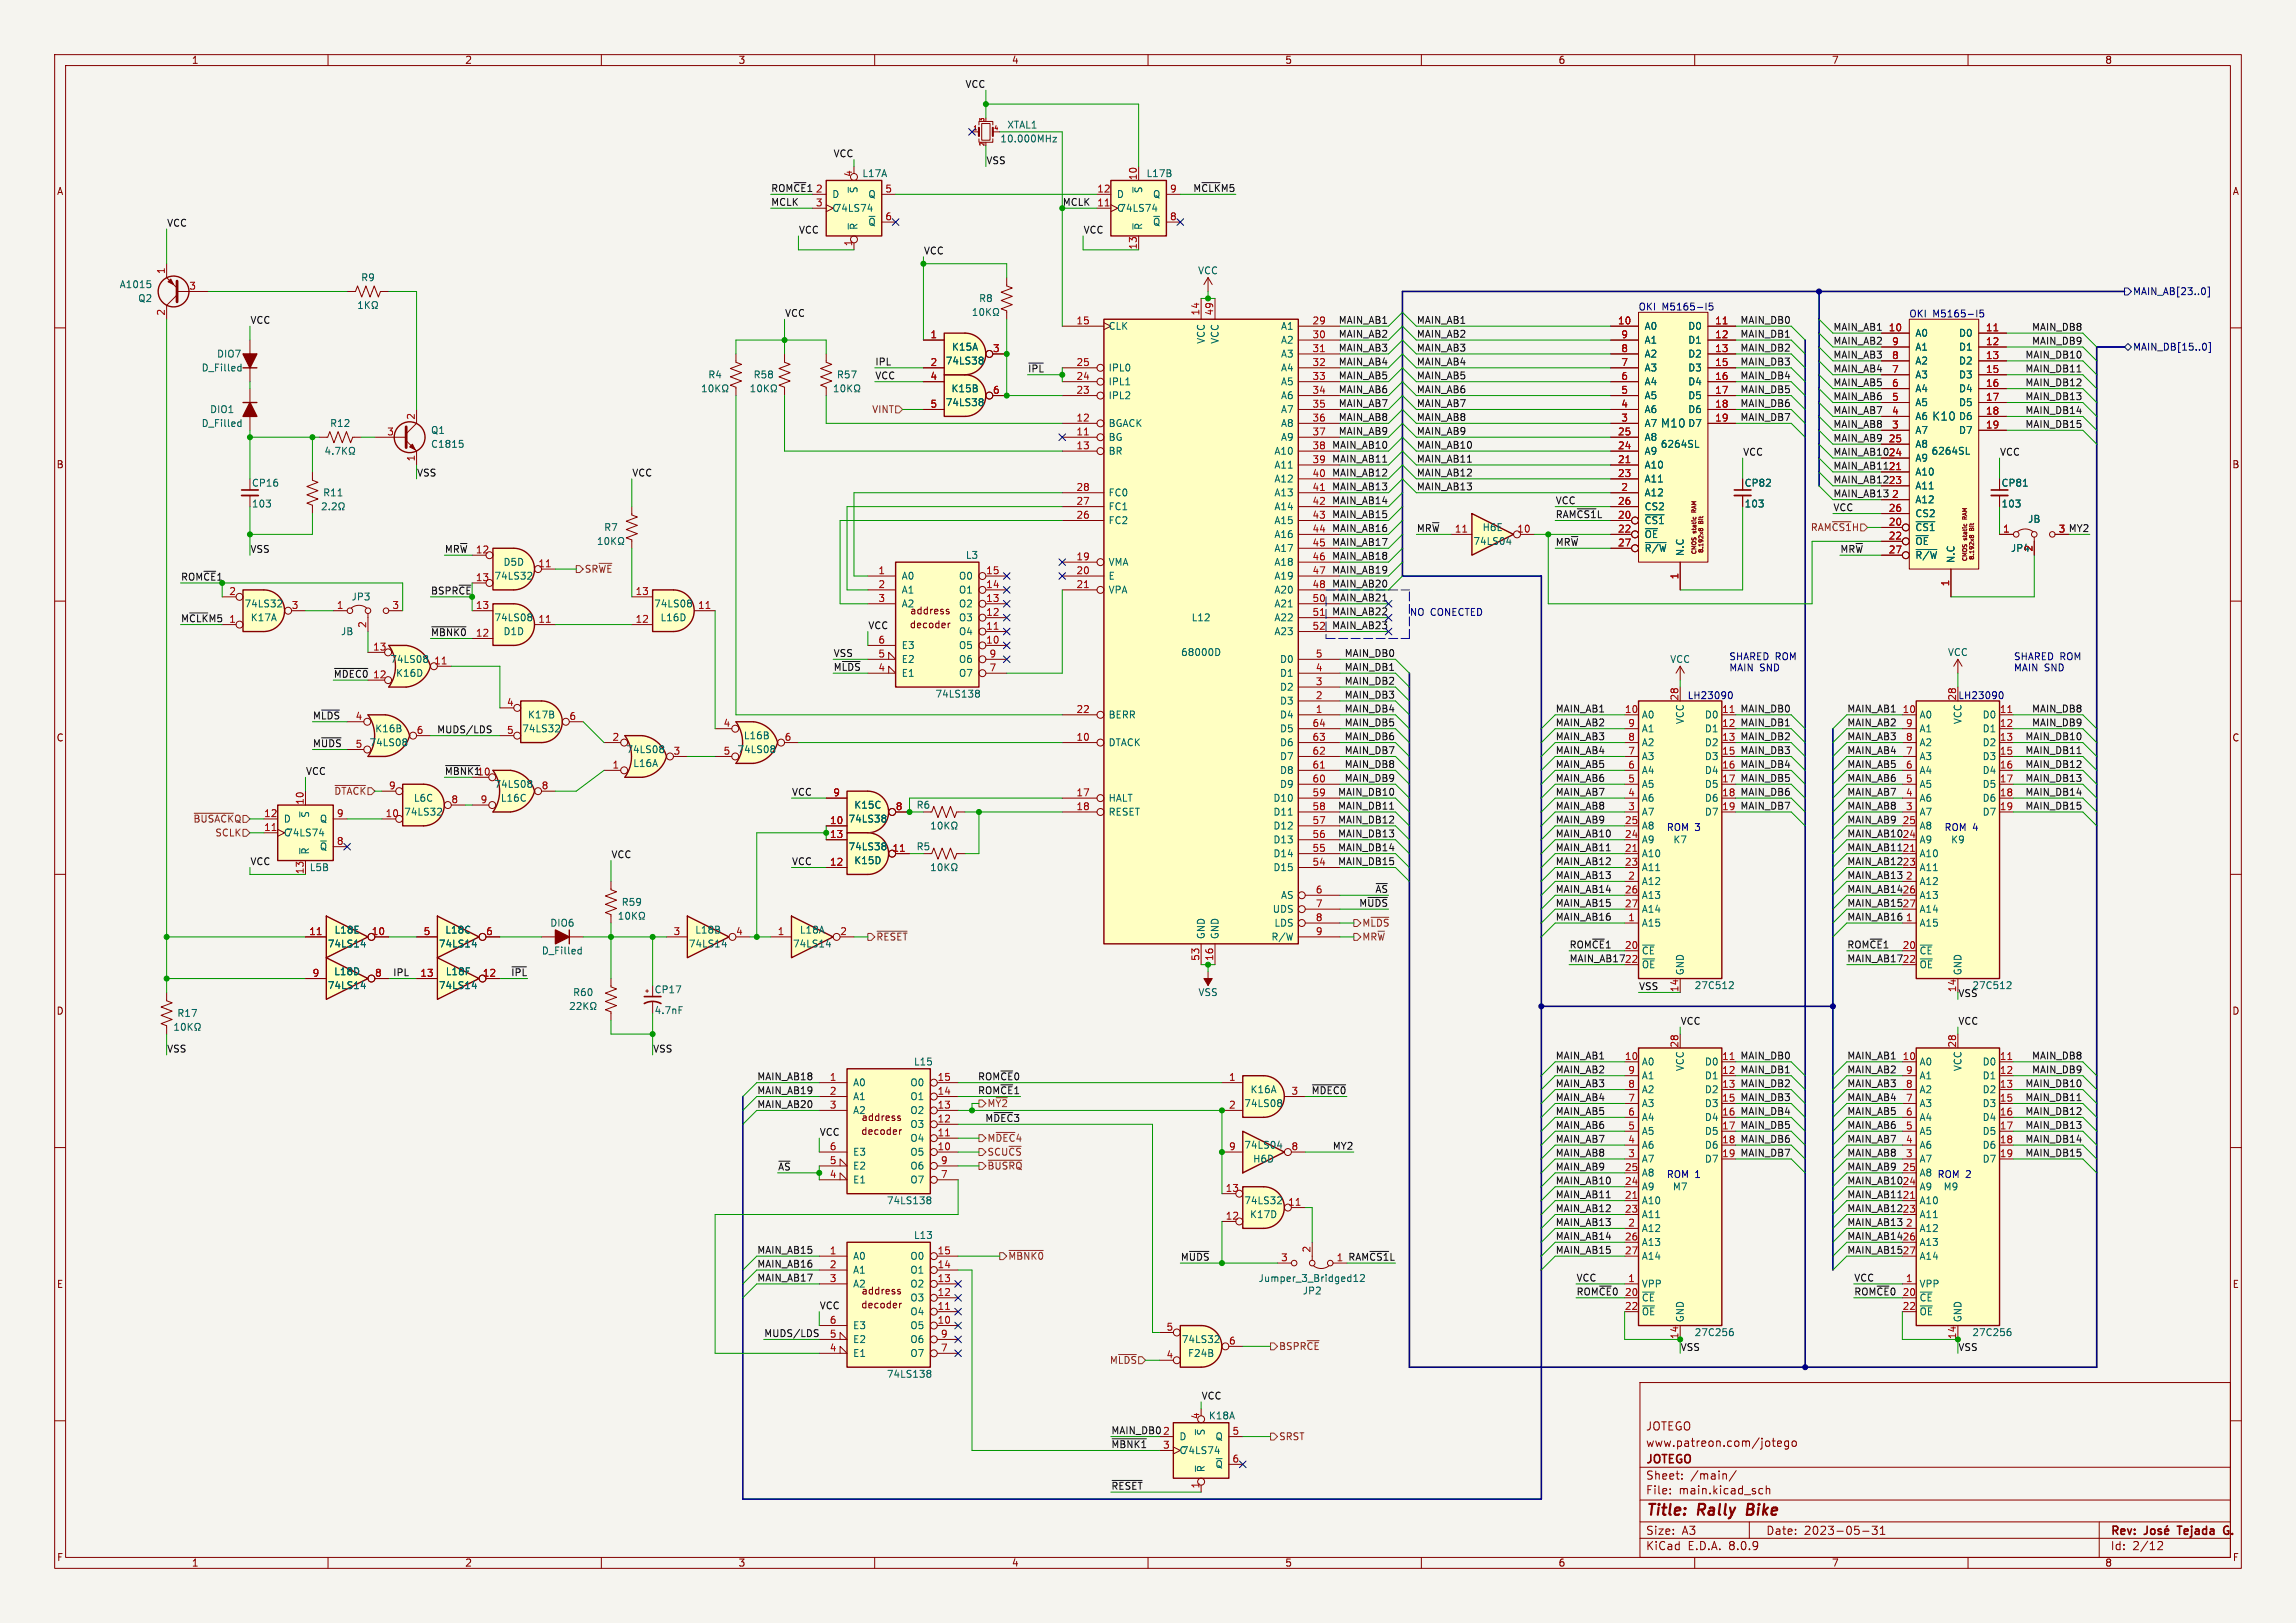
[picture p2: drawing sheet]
<svg xmlns="http://www.w3.org/2000/svg" width="420mm" height="297mm" viewBox="0 0 420 297" stroke-linecap="round" stroke-linejoin="round" font-family="sans-serif">
<defs><g id="words">
<g font-size="2.8" fill="#840000">
<text x="301" y="277.9">Title:</text>
<text x="310.6" y="277.9">Rally</text>
<text x="320.4" y="277.9">Bike</text>
</g>
<g font-size="2.1" fill="#006464">
<text x="353.3" y="77.2">K10</text>
<text x="303.7" y="78.4">M10</text>
</g>
<g font-size="2.1" fill="#840000">
<text x="301" y="262">JOTEGO</text>
<text x="301" y="268.2">JOTEGO</text>
<text x="301" y="265">www.patreon.com/jotego</text>
<text x="301" y="273.7">File:</text>
<text x="301" y="271">Sheet:</text>
<text x="307.1" y="273.7">main.kicad_sch</text>
<text x="309.2" y="271">/main/</text>
<text x="301" y="281.1">Size:</text>
<text x="307.6" y="281.1">A3</text>
<text x="323" y="281.1">Date:</text>
<text x="330" y="281.1">2023-05-31</text>
<text x="386" y="281.3">Rev:</text>
<text x="399.1" y="281.3">Tejada</text>
<text x="408.1" y="281.3">G.</text>
<text x="301" y="283.9">KiCad</text>
<text x="308.7" y="283.9">E.D.A.</text>
<text x="316.3" y="283.9">8.0.9</text>
<text x="386" y="283.9">Id:</text>
<text x="390.1" y="283.9">2/12</text>
</g>
<g font-size="1.8" fill="#840000">
<text x="35" y="11.9">1</text>
<text x="85" y="11.9">2</text>
<text x="135" y="11.9">3</text>
<text x="185" y="11.9">4</text>
<text x="235" y="11.9">5</text>
<text x="285" y="11.9">6</text>
<text x="335" y="11.9">7</text>
<text x="385" y="11.9">8</text>
<text x="10.3" y="35.9">A</text>
<text x="408.3" y="35.9">A</text>
<text x="10.3" y="85.9">B</text>
<text x="319" y="89.3">CP82</text>
<text x="366" y="89.3">CP81</text>
<text x="408.2" y="85.9">B</text>
<text x="166.4" y="112.6">address</text>
<text x="166.3" y="115.2">decoder</text>
<text x="10.3" y="135.9">C</text>
<text x="408.2" y="135.9">C</text>
<text x="10.3" y="185.9">D</text>
<text x="408.2" y="185.9">D</text>
<text x="157.4" y="207.9">decoder</text>
<text x="157.5" y="205.3">address</text>
<text x="10.3" y="235.9">E</text>
<text x="157.4" y="239.6">decoder</text>
<text x="157.5" y="237.1">address</text>
<text x="408.3" y="235.9">E</text>
<text x="10.3" y="285.9">F</text>
<text x="35" y="286.9">1</text>
<text x="85" y="286.9">2</text>
<text x="135" y="286.9">3</text>
<text x="185" y="286.9">4</text>
<text x="235" y="286.9">5</text>
<text x="285" y="286.9">6</text>
<text x="335" y="286.9">7</text>
<text x="385" y="286.9">8</text>
<text x="408.3" y="285.9">F</text>
</g>
<g font-size="1.8" fill="#0f0f0f">
<text x="176.5" y="16.2">VCC</text>
<text x="152.4" y="28.9">VCC</text>
<text x="141" y="35.2">ROM~{CE}1</text>
<text x="180.3" y="30.1">VSS</text>
<text x="218.2" y="35.2">M~{CLK}M5</text>
<text x="30.5" y="41.6">VCC</text>
<text x="141" y="37.8">MCLK</text>
<text x="194.3" y="37.8">MCLK</text>
<text x="146" y="42.8">VCC</text>
<text x="168.9" y="46.6">VCC</text>
<text x="198.1" y="42.8">VCC</text>
<text x="45.7" y="59.3">VCC</text>
<text x="143.5" y="58.1">VCC</text>
<text x="244.8" y="59.3">MAIN_AB1</text>
<text x="259.1" y="59.3">MAIN_AB1</text>
<text x="318.3" y="59.3">MAIN_DB0</text>
<text x="244.8" y="64.4">MAIN_AB3</text>
<text x="244.8" y="61.9">MAIN_AB2</text>
<text x="259.1" y="64.4">MAIN_AB3</text>
<text x="259.1" y="61.9">MAIN_AB2</text>
<text x="318.3" y="61.9">MAIN_DB1</text>
<text x="318.3" y="64.4">MAIN_DB2</text>
<text x="335.3" y="60.6">MAIN_AB1</text>
<text x="335.3" y="65.7">MAIN_AB3</text>
<text x="335.3" y="63.2">MAIN_AB2</text>
<text x="370.4" y="65.7">MAIN_DB10</text>
<text x="371.6" y="60.6">MAIN_DB8</text>
<text x="371.6" y="63.2">MAIN_DB9</text>
<text x="160" y="67">IPL</text>
<text x="160" y="69.5">VCC</text>
<text x="188" y="68.2">~{IPL}</text>
<text x="244.8" y="69.5">MAIN_AB5</text>
<text x="244.8" y="67">MAIN_AB4</text>
<text x="259.1" y="69.5">MAIN_AB5</text>
<text x="259.1" y="67">MAIN_AB4</text>
<text x="318.3" y="67">MAIN_DB3</text>
<text x="318.3" y="69.5">MAIN_DB4</text>
<text x="335.3" y="68.2">MAIN_AB4</text>
<text x="335.3" y="70.8">MAIN_AB5</text>
<text x="370.4" y="68.2">MAIN_DB11</text>
<text x="370.4" y="70.8">MAIN_DB12</text>
<text x="244.8" y="72">MAIN_AB6</text>
<text x="244.8" y="74.6">MAIN_AB7</text>
<text x="244.8" y="77.1">MAIN_AB8</text>
<text x="259.1" y="77.1">MAIN_AB8</text>
<text x="259.1" y="72">MAIN_AB6</text>
<text x="259.1" y="74.6">MAIN_AB7</text>
<text x="318.3" y="77.1">MAIN_DB7</text>
<text x="318.3" y="74.6">MAIN_DB6</text>
<text x="318.3" y="72">MAIN_DB5</text>
<text x="335.3" y="75.9">MAIN_AB7</text>
<text x="335.3" y="73.3">MAIN_AB6</text>
<text x="370.4" y="75.9">MAIN_DB14</text>
<text x="370.4" y="73.3">MAIN_DB13</text>
<text x="243.6" y="82.2">MAIN_AB10</text>
<text x="244.8" y="79.7">MAIN_AB9</text>
<text x="259.1" y="82.2">MAIN_AB10</text>
<text x="259.1" y="79.7">MAIN_AB9</text>
<text x="318.8" y="83.5">VCC</text>
<text x="335.3" y="78.4">MAIN_AB8</text>
<text x="335.3" y="83.5">MAIN_AB10</text>
<text x="335.3" y="80.9">MAIN_AB9</text>
<text x="365.8" y="83.5">VCC</text>
<text x="370.4" y="78.4">MAIN_DB15</text>
<text x="76.2" y="87.3">VSS</text>
<text x="115.6" y="87.3">VCC</text>
<text x="243.6" y="84.7">MAIN_AB11</text>
<text x="243.6" y="89.8">MAIN_AB13</text>
<text x="243.6" y="87.3">MAIN_AB12</text>
<text x="259.1" y="84.7">MAIN_AB11</text>
<text x="259.1" y="89.8">MAIN_AB13</text>
<text x="259.1" y="87.3">MAIN_AB12</text>
<text x="335.3" y="88.6">MAIN_AB12</text>
<text x="335.3" y="86">MAIN_AB11</text>
<text x="243.6" y="94.9">MAIN_AB15</text>
<text x="243.6" y="92.4">MAIN_AB14</text>
<text x="284.5" y="92.4">VCC</text>
<text x="284.5" y="94.9">RAM~{CS1}L 20</text>
<text x="335.3" y="93.6">VCC</text>
<text x="335.3" y="91.1">MAIN_AB13</text>
<text x="45.7" y="101.3">VSS</text>
<text x="81.3" y="101.3">MR~{W}</text>
<text x="243.6" y="100">MAIN_AB17</text>
<text x="243.6" y="97.4">MAIN_AB16</text>
<text x="259.1" y="97.4">MR~{W} 11</text>
<text x="284.5" y="100">MR~{W}</text>
<text x="336.5" y="101.3">MR~{W}</text>
<text x="376.5" y="97.5">3 MY2</text>
<text x="243.6" y="102.5">MAIN_AB18</text>
<text x="243.6" y="107.6">MAIN_AB20</text>
<text x="243.6" y="105.1">MAIN_AB19</text>
<text x="33" y="114">M~{CLK}M51</text>
<text x="243.6" y="112.7">MAIN_AB22</text>
<text x="243.6" y="110.1">MAIN_AB21</text>
<text x="78.7" y="116.5">~{MBNK0}12</text>
<text x="158.7" y="115.2">VCC</text>
<text x="243.6" y="115.2">MAIN_AB23</text>
<text x="61" y="124.1">~{MDEC0}</text>
<text x="152.4" y="120.3">VSS</text>
<text x="152.4" y="122.8">M~{LDS} 4</text>
<text x="245.9" y="122.8">MAIN_DB1</text>
<text x="245.9" y="125.4">MAIN_DB2</text>
<text x="245.9" y="120.3">MAIN_DB0</text>
<text x="57.1" y="131.7">M~{LDS} 4</text>
<text x="245.9" y="127.9">MAIN_DB3</text>
<text x="245.9" y="130.5">MAIN_DB4</text>
<text x="284.5" y="130.5">MAIN_AB1</text>
<text x="318.3" y="130.5">MAIN_DB0</text>
<text x="337.8" y="130.5">MAIN_AB1</text>
<text x="371.6" y="130.5">MAIN_DB8</text>
<text x="57.1" y="136.8">M~{UDS} 5</text>
<text x="79.9" y="134.3">MUDS/LDS</text>
<text x="245.9" y="133">MAIN_DB5</text>
<text x="245.9" y="135.5">MAIN_DB6</text>
<text x="284.5" y="133">MAIN_AB2</text>
<text x="284.5" y="135.5">MAIN_AB3</text>
<text x="318.3" y="135.5">MAIN_DB2</text>
<text x="318.3" y="133">MAIN_DB1</text>
<text x="337.8" y="133">MAIN_AB2</text>
<text x="337.8" y="135.5">MAIN_AB3</text>
<text x="370.4" y="135.5">MAIN_DB10</text>
<text x="371.6" y="133">MAIN_DB9</text>
<text x="55.9" y="141.9">VCC</text>
<text x="81.3" y="141.9">~{MBNK1}</text>
<text x="87.2" y="142">10</text>
<text x="245.9" y="143.2">MAIN_DB9</text>
<text x="245.9" y="138.1">MAIN_DB7</text>
<text x="245.9" y="140.6">MAIN_DB8</text>
<text x="284.5" y="140.6">MAIN_AB5</text>
<text x="284.5" y="138.1">MAIN_AB4</text>
<text x="284.5" y="143.2">MAIN_AB6</text>
<text x="318.3" y="140.6">MAIN_DB4</text>
<text x="318.3" y="138.1">MAIN_DB3</text>
<text x="318.3" y="143.2">MAIN_DB5</text>
<text x="337.8" y="140.6">MAIN_AB5</text>
<text x="337.8" y="138.1">MAIN_AB4</text>
<text x="337.8" y="143.2">MAIN_AB6</text>
<text x="370.4" y="138.1">MAIN_DB11</text>
<text x="370.4" y="140.6">MAIN_DB12</text>
<text x="370.4" y="143.2">MAIN_DB13</text>
<text x="144.8" y="145.7">VCC</text>
<text x="244.7" y="148.2">MAIN_DB11</text>
<text x="244.7" y="145.7">MAIN_DB10</text>
<text x="284.5" y="145.7">MAIN_AB7</text>
<text x="284.5" y="148.2">MAIN_AB8</text>
<text x="318.3" y="148.2">MAIN_DB7</text>
<text x="318.3" y="145.7">MAIN_DB6</text>
<text x="337.8" y="148.2">MAIN_AB8</text>
<text x="337.8" y="145.7">MAIN_AB7</text>
<text x="370.4" y="148.2">MAIN_DB15</text>
<text x="370.4" y="145.7">MAIN_DB14</text>
<text x="244.7" y="150.8">MAIN_DB12</text>
<text x="244.7" y="155.9">MAIN_DB14</text>
<text x="244.7" y="153.3">MAIN_DB13</text>
<text x="284.5" y="150.8">MAIN_AB9</text>
<text x="284.5" y="153.3">MAIN_AB10</text>
<text x="284.5" y="155.9">MAIN_AB11</text>
<text x="337.8" y="155.9">MAIN_AB11</text>
<text x="337.8" y="150.8">MAIN_AB9</text>
<text x="337.8" y="153.3">MAIN_AB10</text>
<text x="347.9" y="156">21</text>
<text x="347.9" y="153.4">24</text>
<text x="45.7" y="158.4">VCC</text>
<text x="111.8" y="157.1">VCC</text>
<text x="144.8" y="158.4">VCC</text>
<text x="244.7" y="158.4">MAIN_DB15</text>
<text x="284.5" y="158.4">MAIN_AB12</text>
<text x="284.5" y="160.9">MAIN_AB13</text>
<text x="337.8" y="160.9">MAIN_AB13</text>
<text x="337.8" y="158.4">MAIN_AB12</text>
<text x="347.9" y="158.5">23</text>
<text x="248.5" y="166">M~{UDS}</text>
<text x="251.5" y="163.5">~{AS}</text>
<text x="284.5" y="166">MAIN_AB15</text>
<text x="284.5" y="163.5">MAIN_AB14</text>
<text x="337.8" y="163.5">MAIN_AB14</text>
<text x="337.8" y="166">MAIN_AB15</text>
<text x="347.9" y="163.6">26</text>
<text x="347.9" y="166.1">27</text>
<text x="284.5" y="168.6">MAIN_AB16</text>
<text x="287" y="173.6">ROM~{CE}1</text>
<text x="337.8" y="173.6">ROM~{CE}1</text>
<text x="337.8" y="168.6">MAIN_AB16</text>
<text x="71.8" y="178.7">IPL</text>
<text x="93.4" y="178.7">~{IPL}</text>
<text x="287" y="176.2">MAIN_AB17</text>
<text x="297.1" y="176.3">22</text>
<text x="337.8" y="176.2">MAIN_AB17</text>
<text x="347.9" y="176.3">22</text>
<text x="299.7" y="181.3">VSS</text>
<text x="307.3" y="187.6">VCC</text>
<text x="358.1" y="187.6">VCC</text>
<text x="30.5" y="192.7">VSS</text>
<text x="119.4" y="192.7">VSS</text>
<text x="138.4" y="197.8">MAIN_AB18</text>
<text x="178.8" y="197.8">ROM~{CE}0</text>
<text x="284.5" y="194">MAIN_AB1</text>
<text x="284.5" y="196.5">MAIN_AB2</text>
<text x="318.3" y="196.5">MAIN_DB1</text>
<text x="318.3" y="194">MAIN_DB0</text>
<text x="337.8" y="196.5">MAIN_AB2</text>
<text x="337.8" y="194">MAIN_AB1</text>
<text x="371.6" y="194">MAIN_DB8</text>
<text x="371.6" y="196.5">MAIN_DB9</text>
<text x="138.4" y="200.3">MAIN_AB19</text>
<text x="138.4" y="202.9">MAIN_AB20</text>
<text x="178.8" y="200.3">ROM~{CE}1</text>
<text x="239.8" y="200.3">~{MDEC0}</text>
<text x="284.5" y="199">MAIN_AB3</text>
<text x="284.5" y="201.6">MAIN_AB4</text>
<text x="318.3" y="199">MAIN_DB2</text>
<text x="318.3" y="201.6">MAIN_DB3</text>
<text x="337.8" y="199">MAIN_AB3</text>
<text x="337.8" y="201.6">MAIN_AB4</text>
<text x="370.4" y="201.6">MAIN_DB11</text>
<text x="370.4" y="199">MAIN_DB10</text>
<text x="149.9" y="207.9">VCC</text>
<text x="180.1" y="205.4">M~{DEC}3</text>
<text x="284.5" y="209.2">MAIN_AB7</text>
<text x="284.5" y="206.7">MAIN_AB6</text>
<text x="284.5" y="204.1">MAIN_AB5</text>
<text x="318.3" y="209.2">MAIN_DB6</text>
<text x="318.3" y="204.1">MAIN_DB4</text>
<text x="318.3" y="206.7">MAIN_DB5</text>
<text x="337.8" y="209.2">MAIN_AB7</text>
<text x="337.8" y="206.7">MAIN_AB6</text>
<text x="337.8" y="204.1">MAIN_AB5</text>
<text x="370.4" y="204.1">MAIN_DB12</text>
<text x="370.4" y="209.2">MAIN_DB14</text>
<text x="370.4" y="206.7">MAIN_DB13</text>
<text x="142.2" y="214.3">~{AS}</text>
<text x="243.7" y="210.5">MY2</text>
<text x="284.5" y="214.3">MAIN_AB9</text>
<text x="284.5" y="211.7">MAIN_AB8</text>
<text x="318.3" y="211.7">MAIN_DB7</text>
<text x="337.8" y="211.7">MAIN_AB8</text>
<text x="337.8" y="214.3">MAIN_AB9</text>
<text x="370.4" y="211.7">MAIN_DB15</text>
<text x="284.5" y="219.4">MAIN_AB11</text>
<text x="284.5" y="221.9">MAIN_AB12</text>
<text x="284.5" y="216.8">MAIN_AB10</text>
<text x="337.8" y="219.4">MAIN_AB11</text>
<text x="337.8" y="216.8">MAIN_AB10</text>
<text x="337.8" y="221.9">MAIN_AB12</text>
<text x="347.9" y="219.5">21</text>
<text x="347.9" y="222">23</text>
<text x="347.9" y="216.9">24</text>
<text x="284.5" y="224.4">MAIN_AB13</text>
<text x="284.5" y="227">MAIN_AB14</text>
<text x="337.8" y="224.4">MAIN_AB13</text>
<text x="337.8" y="227">MAIN_AB14</text>
<text x="347.9" y="227.1">26</text>
<text x="138.4" y="232.1">MAIN_AB16</text>
<text x="138.4" y="229.5">MAIN_AB15</text>
<text x="215.9" y="230.8">M~{UDS}</text>
<text x="244.4" y="230.9">1 RAM~{CS1}L</text>
<text x="284.5" y="229.5">MAIN_AB15</text>
<text x="337.8" y="229.5">MAIN_AB15</text>
<text x="347.9" y="229.6">27</text>
<text x="138.4" y="234.6">MAIN_AB17</text>
<text x="149.9" y="239.7">VCC</text>
<text x="288.3" y="237.1">ROM~{CE}0</text>
<text x="288.3" y="234.6">VCC</text>
<text x="339.1" y="234.6">VCC</text>
<text x="339.1" y="237.1">ROM~{CE}0</text>
<text x="139.7" y="244.8">MUDS/LDS</text>
<text x="307.3" y="247.3">VSS</text>
<text x="358.1" y="247.3">VSS</text>
<text x="219.7" y="256.2">VCC</text>
<text x="203.2" y="262.5">MAIN_DB0</text>
<text x="212.7" y="262.6">2</text>
<text x="203.2" y="265.1">~{MBNK1} 3</text>
<text x="203.2" y="272.7">~{RESET}</text>
</g>
<g font-size="1.8" fill="#006464">
<text x="184.2" y="23.7">XTAL1</text>
<text x="182.9" y="26.3">10.000MHz</text>
<text x="157.1" y="35.4" transform="rotate(-90 157.1 35.4)">~{S}</text>
<text x="157.7" y="32.6">L17A</text>
<text x="209.1" y="35.4" transform="rotate(-90 209.1 35.4)">~{S}</text>
<text x="209.6" y="32.6">L17B</text>
<text x="152.1" y="36.4">D</text>
<text x="152.1" y="39">C</text>
<text x="152.6" y="39">74LS74</text>
<text x="158.7" y="36.4">Q</text>
<text x="158.7" y="41.5">~{Q}</text>
<text x="204.2" y="39">C</text>
<text x="204.2" y="36.4">D</text>
<text x="204.6" y="39">74LS74</text>
<text x="210.8" y="41.5">~{Q}</text>
<text x="210.8" y="36.4">Q</text>
<text x="157.1" y="42.2" transform="rotate(-90 157.1 42.2)">~{R}</text>
<text x="209.1" y="42.2" transform="rotate(-90 209.1 42.2)">~{R}</text>
<text x="21.8" y="52.9">A1015</text>
<text x="66" y="51.7">R9</text>
<text x="219.1" y="50.4">VCC</text>
<text x="25.2" y="55.5">Q2</text>
<text x="179" y="55.5">R8</text>
<text x="39.6" y="65.6">DIO7</text>
<text x="174" y="64.4">K15A</text>
<text x="202.7" y="60.6">CLK</text>
<text x="220.6" y="63" transform="rotate(-90 220.6 63)">VCC</text>
<text x="223.1" y="63" transform="rotate(-90 223.1 63)">VCC</text>
<text x="234.2" y="60.6">A1</text>
<text x="234.2" y="63.1">A2</text>
<text x="234.2" y="65.6">A3</text>
<text x="300.7" y="60.6">A0</text>
<text x="300.7" y="65.6">A2</text>
<text x="300.7" y="63.1">A1</text>
<text x="308.7" y="60.6">D0</text>
<text x="308.7" y="63.1">D1</text>
<text x="308.7" y="65.6">D2</text>
<text x="350.3" y="61.8">A0</text>
<text x="350.3" y="64.4">A1</text>
<text x="358.3" y="61.8">D0</text>
<text x="358.3" y="64.4">D1</text>
<text x="36.8" y="68.2">D_Filled</text>
<text x="129.5" y="69.4">R4</text>
<text x="137.8" y="69.4">R58</text>
<text x="153" y="69.4">R57</text>
<text x="172.9" y="66.9">74LS38</text>
<text x="173.9" y="72">K15B</text>
<text x="202.7" y="70.7">IPL1</text>
<text x="202.7" y="68.2">IPL0</text>
<text x="234.2" y="68.2">A4</text>
<text x="234.2" y="70.7">A5</text>
<text x="300.7" y="70.7">A4</text>
<text x="300.7" y="68.2">A3</text>
<text x="308.7" y="68.2">D3</text>
<text x="308.7" y="70.7">D4</text>
<text x="350.3" y="72">A4</text>
<text x="350.3" y="69.4">A3</text>
<text x="350.3" y="66.9">A2</text>
<text x="358.3" y="66.9">D2</text>
<text x="358.3" y="69.4">D3</text>
<text x="358.3" y="72">D4</text>
<text x="38.3" y="75.8">DIO1</text>
<text x="172.9" y="74.5">74LS38</text>
<text x="202.7" y="73.3">IPL2</text>
<text x="234.2" y="73.3">A6</text>
<text x="234.2" y="75.8">A7</text>
<text x="300.7" y="75.8">A6</text>
<text x="300.7" y="73.3">A5</text>
<text x="308.7" y="73.3">D5</text>
<text x="308.7" y="75.8">D6</text>
<text x="350.3" y="77.1">A6</text>
<text x="350.3" y="74.5">A5</text>
<text x="358.3" y="74.5">D5</text>
<text x="358.3" y="77.1">D6</text>
<text x="36.8" y="78.3">D_Filled</text>
<text x="60.3" y="78.3">R12</text>
<text x="78.7" y="79.6">Q1</text>
<text x="78.7" y="82.1">C1815</text>
<text x="202.7" y="80.9">BG</text>
<text x="202.7" y="78.3">BGACK</text>
<text x="202.7" y="83.4">BR</text>
<text x="233" y="83.4">A10</text>
<text x="234.2" y="78.3">A8</text>
<text x="234.2" y="80.9">A9</text>
<text x="300.7" y="83.4">A9</text>
<text x="300.7" y="80.9">A8</text>
<text x="300.7" y="78.3">A7</text>
<text x="303.7" y="82.1">6264SL</text>
<text x="308.7" y="78.3">D7</text>
<text x="350.3" y="82.1">A8</text>
<text x="350.3" y="79.6">A7</text>
<text x="353.2" y="83.4">6264SL</text>
<text x="358.3" y="79.6">D7</text>
<text x="46" y="89.3">CP16</text>
<text x="233" y="86">A11</text>
<text x="233" y="88.5">A12</text>
<text x="300.7" y="86">A10</text>
<text x="300.7" y="88.5">A11</text>
<text x="350.3" y="87.2">A10</text>
<text x="350.3" y="89.8">A11</text>
<text x="350.3" y="84.7">A9</text>
<text x="46" y="93.1">103</text>
<text x="59" y="91">R11</text>
<text x="202.7" y="93.6">FC1</text>
<text x="202.7" y="91">FC0</text>
<text x="233" y="91">A13</text>
<text x="233" y="93.6">A14</text>
<text x="300.7" y="91">A12</text>
<text x="300.7" y="93.6">CS2</text>
<text x="319" y="93.1">103</text>
<text x="350.3" y="92.3">A12</text>
<text x="350.3" y="94.8">CS2</text>
<text x="366" y="93.1">103</text>
<text x="370.9" y="95.9">JB</text>
<text x="110.4" y="97.4">R7</text>
<text x="202.7" y="96.1">FC2</text>
<text x="233" y="96.1">A15</text>
<text x="233" y="98.7">A16</text>
<text x="233" y="101.2">A17</text>
<text x="269.4" y="99.9">74LS04</text>
<text x="271.1" y="97.4">H6E</text>
<text x="300.7" y="96.1">~{CS1}</text>
<text x="300.7" y="98.7">~{OE}</text>
<text x="300.7" y="101.2">~{R/W}</text>
<text x="308.2" y="101.9" transform="rotate(-90 308.2 101.9)">N.C</text>
<text x="350.3" y="97.4">~{CS1}</text>
<text x="350.3" y="99.9">~{OE}</text>
<text x="367.7" y="101.2">JP4</text>
<text x="90.3" y="106.3">74LS32</text>
<text x="92" y="103.7">D5D</text>
<text x="164.8" y="106.3">A0</text>
<text x="175.3" y="106.3">O0</text>
<text x="176.6" y="102.5">L3</text>
<text x="202.7" y="103.7">VMA</text>
<text x="202.7" y="106.3">E</text>
<text x="233" y="103.7">A18</text>
<text x="233" y="106.3">A19</text>
<text x="350.3" y="102.5">~{R/W}</text>
<text x="357.7" y="103.1" transform="rotate(-90 357.7 103.1)">N.C</text>
<text x="44.6" y="111.4">74LS32</text>
<text x="45.8" y="113.9">K17A</text>
<text x="64.2" y="110.1">JP3</text>
<text x="90.3" y="113.9">74LS08</text>
<text x="119.6" y="111.4">74LS08</text>
<text x="120.7" y="113.9">L16D</text>
<text x="164.8" y="108.8">A1</text>
<text x="164.8" y="111.4">A2</text>
<text x="175.3" y="113.9">O3</text>
<text x="175.3" y="111.4">O2</text>
<text x="175.3" y="108.8">O1</text>
<text x="202.7" y="108.8">VPA</text>
<text x="217.9" y="113.9">L12</text>
<text x="233" y="108.8">A20</text>
<text x="233" y="111.4">A21</text>
<text x="233" y="113.9">A22</text>
<text x="62.3" y="116.4">JB</text>
<text x="92" y="116.4">D1D</text>
<text x="164.8" y="119">E3</text>
<text x="175.3" y="119">O5</text>
<text x="175.3" y="116.4">O4</text>
<text x="233" y="116.4">A23</text>
<text x="71.3" y="121.5">74LS08</text>
<text x="72.3" y="124.1">K16D</text>
<text x="164.8" y="124.1">E1</text>
<text x="164.8" y="121.5">E2</text>
<text x="175.3" y="124.1">O7</text>
<text x="175.3" y="121.5">O6</text>
<text x="215.9" y="120.2">68000D</text>
<text x="234" y="124.1">D1</text>
<text x="234" y="121.5">D0</text>
<text x="305.4" y="121.5">VCC</text>
<text x="356.2" y="120.2">VCC</text>
<text x="96.5" y="131.7">K17B</text>
<text x="171" y="127.9">74LS138</text>
<text x="202.7" y="131.7">BERR</text>
<text x="234" y="131.7">D4</text>
<text x="234" y="129.1">D3</text>
<text x="234" y="126.6">D2</text>
<text x="300.2" y="131.7">A0</text>
<text x="311.8" y="131.7">D0</text>
<text x="351" y="131.7">A0</text>
<text x="362.6" y="131.7">D0</text>
<text x="67.5" y="136.8">74LS08</text>
<text x="68.5" y="134.2">K16B</text>
<text x="95.4" y="134.2">74LS32</text>
<text x="136" y="135.5">L16B</text>
<text x="202.7" y="136.8">DTACK</text>
<text x="234" y="136.8">D6</text>
<text x="234" y="134.2">D5</text>
<text x="300.2" y="136.8">A2</text>
<text x="300.2" y="134.2">A1</text>
<text x="308.2" y="132.6" transform="rotate(-90 308.2 132.6)">VCC</text>
<text x="311.8" y="134.2">D1</text>
<text x="311.8" y="136.8">D2</text>
<text x="351" y="136.8">A2</text>
<text x="351" y="134.2">A1</text>
<text x="359" y="132.6" transform="rotate(-90 359 132.6)">VCC</text>
<text x="362.6" y="134.2">D1</text>
<text x="362.6" y="136.8">D2</text>
<text x="114.5" y="138">74LS08</text>
<text x="115.7" y="140.6">L16A</text>
<text x="134.8" y="138">74LS08</text>
<text x="234" y="141.8">D8</text>
<text x="234" y="139.3">D7</text>
<text x="300.2" y="141.8">A4</text>
<text x="300.2" y="139.3">A3</text>
<text x="311.8" y="139.3">D3</text>
<text x="311.8" y="141.8">D4</text>
<text x="351" y="141.8">A4</text>
<text x="351" y="139.3">A3</text>
<text x="362.6" y="139.3">D3</text>
<text x="362.6" y="141.8">D4</text>
<text x="56.7" y="149.7" transform="rotate(-90 56.7 149.7)">~{S}</text>
<text x="73.8" y="149.5">74LS32</text>
<text x="75.6" y="146.9">L6C</text>
<text x="90.3" y="144.4">74LS08</text>
<text x="91.5" y="146.9">L16C</text>
<text x="156.2" y="148.2">K15C</text>
<text x="167.6" y="148.2">R6</text>
<text x="202.7" y="146.9">HALT</text>
<text x="202.7" y="149.5">RESET</text>
<text x="232.8" y="149.5">D11</text>
<text x="232.8" y="146.9">D10</text>
<text x="234" y="144.4">D9</text>
<text x="300.2" y="149.5">A7</text>
<text x="300.2" y="146.9">A6</text>
<text x="300.2" y="144.4">A5</text>
<text x="311.8" y="144.4">D5</text>
<text x="311.8" y="146.9">D6</text>
<text x="311.8" y="149.5">D7</text>
<text x="351" y="149.5">A7</text>
<text x="351" y="146.9">A6</text>
<text x="351" y="144.4">A5</text>
<text x="362.6" y="144.4">D5</text>
<text x="362.6" y="146.9">D6</text>
<text x="362.6" y="149.5">D7</text>
<text x="51.8" y="153.3">C</text>
<text x="51.8" y="150.7">D</text>
<text x="52.2" y="153.3">74LS74</text>
<text x="58.4" y="155.8">~{Q}</text>
<text x="58.4" y="150.7">Q</text>
<text x="155.1" y="150.7">74LS38</text>
<text x="155.1" y="155.8">74LS38</text>
<text x="167.6" y="155.8">R5</text>
<text x="232.8" y="154.5">D13</text>
<text x="232.8" y="152">D12</text>
<text x="300.2" y="154.5">A9</text>
<text x="300.2" y="152">A8</text>
<text x="306" y="154.5">K7</text>
<text x="351" y="154.5">A9</text>
<text x="351" y="152">A8</text>
<text x="356.8" y="154.5">K9</text>
<text x="56.6" y="159.6">L5B</text>
<text x="56.7" y="156.5" transform="rotate(-90 56.7 156.5)">~{R}</text>
<text x="156.2" y="158.3">K15D</text>
<text x="232.8" y="159.6">D15</text>
<text x="232.8" y="157.1">D14</text>
<text x="300.2" y="157.1">A10</text>
<text x="300.2" y="159.6">A11</text>
<text x="351" y="157.1">A10</text>
<text x="351" y="159.6">A11</text>
<text x="113.6" y="166">R59</text>
<text x="232.7" y="167.2">UDS</text>
<text x="234.2" y="164.7">AS</text>
<text x="300.2" y="162.2">A12</text>
<text x="300.2" y="164.7">A13</text>
<text x="300.2" y="167.2">A14</text>
<text x="351" y="162.2">A12</text>
<text x="351" y="164.7">A13</text>
<text x="351" y="167.2">A14</text>
<text x="59.9" y="173.6">74LS14</text>
<text x="61.1" y="171">L18E</text>
<text x="80.2" y="173.6">74LS14</text>
<text x="81.4" y="171">L18C</text>
<text x="100.6" y="169.8">DIO6</text>
<text x="125.9" y="173.6">74LS14</text>
<text x="127.1" y="171">L18B</text>
<text x="145" y="173.6">74LS14</text>
<text x="146.2" y="171">L18A</text>
<text x="220.6" y="172" transform="rotate(-90 220.6 172)">GND</text>
<text x="223.1" y="172" transform="rotate(-90 223.1 172)">GND</text>
<text x="232.5" y="172.3">R/W</text>
<text x="233" y="169.8">LDS</text>
<text x="300.2" y="169.8">A15</text>
<text x="351" y="169.8">A15</text>
<text x="61" y="178.7">L18D</text>
<text x="81.5" y="178.7">L18F</text>
<text x="99" y="174.9">D_Filled</text>
<text x="300.2" y="174.9">~{CE}</text>
<text x="300.2" y="177.4">~{OE}</text>
<text x="308.2" y="178.6" transform="rotate(-90 308.2 178.6)">GND</text>
<text x="351" y="174.9">~{CE}</text>
<text x="351" y="177.4">~{OE}</text>
<text x="359" y="178.6" transform="rotate(-90 359 178.6)">GND</text>
<text x="59.9" y="181.2">74LS14</text>
<text x="80.2" y="181.2">74LS14</text>
<text x="104.7" y="182.5">R60</text>
<text x="119.6" y="182">CP17</text>
<text x="119.6" y="185.8">4.7nF</text>
<text x="219.1" y="182.5">VSS</text>
<text x="309.9" y="181.2">27C512</text>
<text x="360.7" y="181.2">27C512</text>
<text x="32.3" y="186.3">R17</text>
<text x="167.1" y="195.2">L15</text>
<text x="300.2" y="195.2">A0</text>
<text x="300.2" y="197.7">A1</text>
<text x="308.2" y="196.1" transform="rotate(-90 308.2 196.1)">VCC</text>
<text x="311.8" y="195.2">D0</text>
<text x="311.8" y="197.7">D1</text>
<text x="351" y="195.2">A0</text>
<text x="351" y="197.7">A1</text>
<text x="359" y="196.1" transform="rotate(-90 359 196.1)">VCC</text>
<text x="362.6" y="195.2">D0</text>
<text x="362.6" y="197.7">D1</text>
<text x="156" y="199">A0</text>
<text x="156" y="201.5">A1</text>
<text x="166.4" y="201.5">O1</text>
<text x="166.4" y="199">O0</text>
<text x="227.5" y="202.8">74LS08</text>
<text x="228.6" y="200.3">K16A</text>
<text x="300.2" y="202.8">A3</text>
<text x="300.2" y="200.3">A2</text>
<text x="311.8" y="200.3">D2</text>
<text x="311.8" y="202.8">D3</text>
<text x="351" y="202.8">A3</text>
<text x="351" y="200.3">A2</text>
<text x="362.6" y="200.3">D2</text>
<text x="362.6" y="202.8">D3</text>
<text x="156" y="204.1">A2</text>
<text x="166.4" y="209.1">O4</text>
<text x="166.4" y="206.6">O3</text>
<text x="166.4" y="204.1">O2</text>
<text x="300.2" y="207.9">A5</text>
<text x="300.2" y="205.3">A4</text>
<text x="311.8" y="205.3">D4</text>
<text x="311.8" y="207.9">D5</text>
<text x="351" y="207.9">A5</text>
<text x="351" y="205.3">A4</text>
<text x="362.6" y="205.3">D4</text>
<text x="362.6" y="207.9">D5</text>
<text x="156" y="214.2">E2</text>
<text x="156" y="211.7">E3</text>
<text x="166.4" y="211.7">O5</text>
<text x="166.4" y="214.2">O6</text>
<text x="227.5" y="210.4">74LS04</text>
<text x="229.1" y="213">H6D</text>
<text x="300.2" y="215.5">A8</text>
<text x="300.2" y="213">A7</text>
<text x="300.2" y="210.4">A6</text>
<text x="311.8" y="210.4">D6</text>
<text x="311.8" y="213">D7</text>
<text x="351" y="213">A7</text>
<text x="351" y="210.4">A6</text>
<text x="362.6" y="210.4">D6</text>
<text x="362.6" y="213">D7</text>
<text x="156" y="216.8">E1</text>
<text x="162.1" y="220.6">74LS138</text>
<text x="166.4" y="216.8">O7</text>
<text x="227.5" y="220.6">74LS32</text>
<text x="300.2" y="220.6">A10</text>
<text x="300.2" y="218">A9</text>
<text x="305.9" y="218">M7</text>
<text x="351" y="220.6">A10</text>
<text x="351" y="218">A9</text>
<text x="355.4" y="218">M9</text>
<text x="167.1" y="226.9">L13</text>
<text x="228.6" y="223.1">K17D</text>
<text x="300.2" y="225.7">A12</text>
<text x="300.2" y="223.1">A11</text>
<text x="351" y="225.7">A12</text>
<text x="351" y="223.1">A11</text>
<text x="156" y="230.7">A0</text>
<text x="156" y="233.3">A1</text>
<text x="166.4" y="233.3">O1</text>
<text x="166.4" y="230.7">O0</text>
<text x="300.2" y="228.2">A13</text>
<text x="300.2" y="230.7">A14</text>
<text x="351" y="228.2">A13</text>
<text x="351" y="230.7">A14</text>
<text x="156" y="235.8">A2</text>
<text x="166.4" y="238.4">O3</text>
<text x="166.4" y="235.8">O2</text>
<text x="230.1" y="234.8">Jumper_3_Bridged12</text>
<text x="238.2" y="237.1">JP2</text>
<text x="300.2" y="235.8">VPP</text>
<text x="300.2" y="238.4">~{CE}</text>
<text x="351" y="235.8">VPP</text>
<text x="351" y="238.4">~{CE}</text>
<text x="156" y="246">E2</text>
<text x="156" y="243.4">E3</text>
<text x="166.4" y="243.4">O5</text>
<text x="166.4" y="240.9">O4</text>
<text x="166.4" y="246">O6</text>
<text x="216.1" y="246">74LS32</text>
<text x="300.2" y="240.9">~{OE}</text>
<text x="308.2" y="242.1" transform="rotate(-90 308.2 242.1)">GND</text>
<text x="309.9" y="244.7">27C256</text>
<text x="351" y="240.9">~{OE}</text>
<text x="359" y="242.1" transform="rotate(-90 359 242.1)">GND</text>
<text x="360.7" y="244.7">27C256</text>
<text x="156" y="248.5">E1</text>
<text x="166.4" y="248.5">O7</text>
<text x="217.2" y="248.5">F24B</text>
<text x="162.1" y="252.3">74LS138</text>
<text x="215.6" y="263.8">D</text>
<text x="220.6" y="262.8" transform="rotate(-90 220.6 262.8)">~{S}</text>
<text x="221" y="259.9">K18A</text>
<text x="222.2" y="263.8">Q</text>
<text x="215.6" y="266.3">C</text>
<text x="216.1" y="266.3">74LS74</text>
<text x="220.6" y="269.5" transform="rotate(-90 220.6 269.5)">~{R}</text>
<text x="222.2" y="268.8">~{Q}</text>
</g>
<g font-size="1.8" fill="#a90000">
<text x="149.2" y="35.3">2</text>
<text x="156" y="32.5" transform="rotate(-90 156 32.5)">4</text>
<text x="161.9" y="35.3">5</text>
<text x="200.6" y="35.3">12</text>
<text x="208" y="33.1" transform="rotate(-90 208 33.1)">10</text>
<text x="213.9" y="35.3">9</text>
<text x="149.2" y="37.8">3</text>
<text x="161.9" y="40.4">6</text>
<text x="200.6" y="37.8">11</text>
<text x="213.9" y="40.4">8</text>
<text x="156" y="45.2" transform="rotate(-90 156 45.2)">1</text>
<text x="208" y="45.8" transform="rotate(-90 208 45.8)">13</text>
<text x="30.2" y="50.2" transform="rotate(-90 30.2 50.2)">1</text>
<text x="34.5" y="53.1">3</text>
<text x="30.2" y="57.9" transform="rotate(-90 30.2 57.9)">2</text>
<text x="196.8" y="59.4">15</text>
<text x="219.5" y="57.8" transform="rotate(-90 219.5 57.8)">14</text>
<text x="222" y="57.8" transform="rotate(-90 222 57.8)">49</text>
<text x="240" y="59.4">29</text>
<text x="295.9" y="59.4">10</text>
<text x="313.6" y="59.4">11</text>
<text x="170.1" y="62">1</text>
<text x="181.5" y="64.5">3</text>
<text x="240" y="62">30</text>
<text x="240" y="64.5">31</text>
<text x="296.5" y="64.5">8</text>
<text x="296.5" y="62">9</text>
<text x="313.6" y="62">12</text>
<text x="313.6" y="64.5">13</text>
<text x="345.4" y="60.7">10</text>
<text x="346" y="65.8">8</text>
<text x="346" y="63.2">9</text>
<text x="363.2" y="60.7">11</text>
<text x="363.2" y="63.2">12</text>
<text x="363.2" y="65.8">13</text>
<text x="170.1" y="69.6">4</text>
<text x="170.1" y="67.1">2</text>
<text x="196.8" y="69.6">24</text>
<text x="196.8" y="67.1">25</text>
<text x="240" y="67.1">32</text>
<text x="240" y="69.6">33</text>
<text x="296.5" y="69.6">6</text>
<text x="296.5" y="67.1">7</text>
<text x="313.6" y="67.1">15</text>
<text x="313.6" y="69.6">16</text>
<text x="346" y="70.9">6</text>
<text x="346" y="68.3">7</text>
<text x="363.2" y="68.3">15</text>
<text x="363.2" y="70.9">16</text>
<text x="75.9" y="76.9" transform="rotate(-90 75.9 76.9)">2</text>
<text x="170.1" y="74.7">5</text>
<text x="181.5" y="72.1">6</text>
<text x="196.8" y="77.2">12</text>
<text x="196.8" y="72.1">23</text>
<text x="240" y="72.1">34</text>
<text x="240" y="74.7">35</text>
<text x="240" y="77.2">36</text>
<text x="296.5" y="77.2">3</text>
<text x="296.5" y="74.7">4</text>
<text x="296.5" y="72.1">5</text>
<text x="313.6" y="72.1">17</text>
<text x="313.6" y="74.7">18</text>
<text x="313.6" y="77.2">19</text>
<text x="346" y="75.9">4</text>
<text x="346" y="73.4">5</text>
<text x="363.2" y="73.4">17</text>
<text x="363.2" y="75.9">18</text>
<text x="70.7" y="79.8">3</text>
<text x="196.8" y="79.8">11</text>
<text x="196.8" y="82.3">13</text>
<text x="240" y="79.8">37</text>
<text x="240" y="82.3">38</text>
<text x="295.9" y="82.3">24</text>
<text x="295.9" y="79.8">25</text>
<text x="345.4" y="83.6">24</text>
<text x="345.4" y="81">25</text>
<text x="346" y="78.5">3</text>
<text x="363.2" y="78.5">19</text>
<text x="75.9" y="84.5" transform="rotate(-90 75.9 84.5)">1</text>
<text x="196.8" y="89.9">28</text>
<text x="240" y="84.8">39</text>
<text x="240" y="87.4">40</text>
<text x="240" y="89.9">41</text>
<text x="295.9" y="84.8">21</text>
<text x="295.9" y="87.4">23</text>
<text x="296.5" y="89.9">2</text>
<text x="345.4" y="86.1">21</text>
<text x="345.4" y="88.6">23</text>
<text x="196.8" y="95">26</text>
<text x="196.8" y="92.5">27</text>
<text x="240" y="92.5">42</text>
<text x="240" y="95">43</text>
<text x="295.9" y="92.5">26</text>
<text x="295.9" y="95">20</text>
<text x="345.4" y="93.7">26</text>
<text x="346" y="91.2">2</text>
<text x="87" y="101.3">12</text>
<text x="240" y="97.5">44</text>
<text x="240" y="100.1">45</text>
<text x="277.5" y="97.5">10</text>
<text x="295.9" y="97.5">22</text>
<text x="295.9" y="100.1">27</text>
<text x="345.4" y="96.3">20</text>
<text x="345.4" y="98.8">22</text>
<text x="345.4" y="101.3">27</text>
<text x="366.3" y="97.5">1</text>
<text x="371.9" y="101" transform="rotate(-90 371.9 101)">2</text>
<text x="376.5" y="97.5">3</text>
<text x="87" y="106.4">13</text>
<text x="98.4" y="103.9">11</text>
<text x="160.6" y="105.2">1</text>
<text x="160.6" y="107.7">2</text>
<text x="180.3" y="107.7">14</text>
<text x="180.3" y="105.2">15</text>
<text x="196.8" y="102.6">19</text>
<text x="196.8" y="105.2">20</text>
<text x="196.8" y="107.7">21</text>
<text x="240" y="102.6">46</text>
<text x="240" y="105.2">47</text>
<text x="240" y="107.7">48</text>
<text x="307.1" y="106.1" transform="rotate(-90 307.1 106.1)">1</text>
<text x="356.6" y="107.4" transform="rotate(-90 356.6 107.4)">1</text>
<text x="41.8" y="109">2</text>
<text x="53.3" y="111.5">3</text>
<text x="61.5" y="111.5">1</text>
<text x="71.7" y="111.5">3</text>
<text x="87" y="111.5">13</text>
<text x="116.2" y="109">13</text>
<text x="127.6" y="111.5">11</text>
<text x="160.6" y="110.2">3</text>
<text x="180.3" y="112.8">12</text>
<text x="180.3" y="110.2">13</text>
<text x="240" y="110.2">50</text>
<text x="240" y="112.8">51</text>
<text x="67.1" y="115" transform="rotate(-90 67.1 115)">2</text>
<text x="68.2" y="119.1">13</text>
<text x="98.4" y="114">11</text>
<text x="116.2" y="114">12</text>
<text x="160.6" y="117.9">6</text>
<text x="180.3" y="117.9">10</text>
<text x="180.3" y="115.3">11</text>
<text x="240" y="115.3">52</text>
<text x="68.2" y="124.2">12</text>
<text x="79.3" y="121.7">11</text>
<text x="160.6" y="120.4">5</text>
<text x="180.9" y="122.9">7</text>
<text x="180.9" y="120.4">9</text>
<text x="240.6" y="125.5">3</text>
<text x="240.6" y="122.9">4</text>
<text x="240.6" y="120.4">5</text>
<text x="92.6" y="129.3">4</text>
<text x="104.1" y="131.8">6</text>
<text x="196.8" y="130.6">22</text>
<text x="240.6" y="130.6">1</text>
<text x="240.6" y="128">2</text>
<text x="297.1" y="130.6">10</text>
<text x="307.1" y="128.3" transform="rotate(-90 307.1 128.3)">28</text>
<text x="314.9" y="130.6">11</text>
<text x="347.9" y="130.6">10</text>
<text x="357.9" y="128.3" transform="rotate(-90 357.9 128.3)">28</text>
<text x="365.7" y="130.6">11</text>
<text x="76.1" y="134.4">6</text>
<text x="92.6" y="134.4">5</text>
<text x="111.9" y="135.6">2</text>
<text x="132.3" y="133.1">4</text>
<text x="143.4" y="135.6">6</text>
<text x="196.8" y="135.6">10</text>
<text x="240" y="135.6">63</text>
<text x="240" y="133.1">64</text>
<text x="297.7" y="135.6">8</text>
<text x="297.7" y="133.1">9</text>
<text x="314.9" y="133.1">12</text>
<text x="314.9" y="135.6">13</text>
<text x="348.5" y="135.6">8</text>
<text x="348.5" y="133.1">9</text>
<text x="365.7" y="133.1">12</text>
<text x="365.7" y="135.6">13</text>
<text x="111.9" y="140.7">1</text>
<text x="123.1" y="138.2">3</text>
<text x="132.3" y="138.2">5</text>
<text x="240" y="143.3">60</text>
<text x="240" y="140.7">61</text>
<text x="240" y="138.2">62</text>
<text x="297.7" y="143.3">5</text>
<text x="297.7" y="140.7">6</text>
<text x="297.7" y="138.2">7</text>
<text x="314.9" y="138.2">15</text>
<text x="314.9" y="140.7">16</text>
<text x="314.9" y="143.3">17</text>
<text x="348.5" y="143.3">5</text>
<text x="348.5" y="140.7">6</text>
<text x="348.5" y="138.2">7</text>
<text x="365.7" y="138.2">15</text>
<text x="365.7" y="140.7">16</text>
<text x="365.7" y="143.3">17</text>
<text x="48.2" y="149.6">12</text>
<text x="55.6" y="147.4" transform="rotate(-90 55.6 147.4)">10</text>
<text x="61.5" y="149.6">9</text>
<text x="70.4" y="149.6">10</text>
<text x="71" y="144.5">9</text>
<text x="82.5" y="147.1">8</text>
<text x="87.8" y="147.1">9</text>
<text x="99" y="144.5">8</text>
<text x="152.3" y="145.8">9</text>
<text x="163.8" y="148.3">8</text>
<text x="196.8" y="145.8">17</text>
<text x="196.8" y="148.3">18</text>
<text x="240" y="148.3">58</text>
<text x="240" y="145.8">59</text>
<text x="297.7" y="148.3">3</text>
<text x="297.7" y="145.8">4</text>
<text x="314.9" y="145.8">18</text>
<text x="314.9" y="148.3">19</text>
<text x="348.5" y="148.3">3</text>
<text x="348.5" y="145.8">4</text>
<text x="365.7" y="145.8">18</text>
<text x="365.7" y="148.3">19</text>
<text x="48.2" y="152.1">11</text>
<text x="61.5" y="154.7">8</text>
<text x="151.7" y="150.9">10</text>
<text x="151.7" y="153.4">13</text>
<text x="163.2" y="156">11</text>
<text x="240" y="156">55</text>
<text x="240" y="153.4">56</text>
<text x="240" y="150.9">57</text>
<text x="297.1" y="156">21</text>
<text x="297.1" y="153.4">24</text>
<text x="297.1" y="150.9">25</text>
<text x="347.9" y="150.9">25</text>
<text x="55.6" y="160.1" transform="rotate(-90 55.6 160.1)">13</text>
<text x="151.7" y="158.5">12</text>
<text x="240" y="158.5">54</text>
<text x="297.1" y="158.5">23</text>
<text x="297.7" y="161">2</text>
<text x="348.5" y="161">2</text>
<text x="240.6" y="163.6">6</text>
<text x="240.6" y="166.1">7</text>
<text x="297.1" y="163.6">26</text>
<text x="297.1" y="166.1">27</text>
<text x="56.5" y="171.2">11</text>
<text x="67.9" y="171.2">10</text>
<text x="77.4" y="171.2">5</text>
<text x="88.8" y="171.2">6</text>
<text x="123.1" y="171.2">3</text>
<text x="134.5" y="171.2">4</text>
<text x="142.2" y="171.2">1</text>
<text x="153.6" y="171.2">2</text>
<text x="240.6" y="168.7">8</text>
<text x="240.6" y="171.2">9</text>
<text x="297.1" y="173.7">20</text>
<text x="297.7" y="168.7">1</text>
<text x="347.9" y="173.7">20</text>
<text x="348.5" y="168.7">1</text>
<text x="57.1" y="178.8">9</text>
<text x="68.5" y="178.8">8</text>
<text x="76.8" y="178.8">13</text>
<text x="88.2" y="178.8">12</text>
<text x="219.5" y="175.9" transform="rotate(-90 219.5 175.9)">53</text>
<text x="222" y="175.9" transform="rotate(-90 222 175.9)">16</text>
<text x="307.1" y="181.7" transform="rotate(-90 307.1 181.7)">14</text>
<text x="357.9" y="181.7" transform="rotate(-90 357.9 181.7)">14</text>
<text x="307.1" y="191.8" transform="rotate(-90 307.1 191.8)">28</text>
<text x="357.9" y="191.8" transform="rotate(-90 357.9 191.8)">28</text>
<text x="151.7" y="197.9">1</text>
<text x="171.4" y="197.9">15</text>
<text x="224.7" y="197.9">1</text>
<text x="297.1" y="194.1">10</text>
<text x="297.7" y="196.6">9</text>
<text x="314.9" y="194.1">11</text>
<text x="314.9" y="196.6">12</text>
<text x="347.9" y="194.1">10</text>
<text x="348.5" y="196.6">9</text>
<text x="365.7" y="194.1">11</text>
<text x="365.7" y="196.6">12</text>
<text x="151.7" y="200.4">2</text>
<text x="151.7" y="202.9">3</text>
<text x="171.4" y="202.9">13</text>
<text x="171.4" y="200.4">14</text>
<text x="224.7" y="202.9">2</text>
<text x="236.1" y="200.4">3</text>
<text x="297.7" y="201.7">7</text>
<text x="297.7" y="199.1">8</text>
<text x="314.9" y="199.1">13</text>
<text x="314.9" y="201.7">15</text>
<text x="348.5" y="201.7">7</text>
<text x="348.5" y="199.1">8</text>
<text x="365.7" y="199.1">13</text>
<text x="365.7" y="201.7">15</text>
<text x="171.4" y="208">11</text>
<text x="171.4" y="205.5">12</text>
<text x="297.7" y="209.3">4</text>
<text x="297.7" y="206.8">5</text>
<text x="297.7" y="204.2">6</text>
<text x="314.9" y="204.2">16</text>
<text x="314.9" y="206.8">17</text>
<text x="314.9" y="209.3">18</text>
<text x="348.5" y="209.3">4</text>
<text x="348.5" y="206.8">5</text>
<text x="348.5" y="204.2">6</text>
<text x="365.7" y="204.2">16</text>
<text x="365.7" y="206.8">17</text>
<text x="365.7" y="209.3">18</text>
<text x="151.7" y="215.6">4</text>
<text x="151.7" y="213.1">5</text>
<text x="151.7" y="210.6">6</text>
<text x="171.4" y="210.6">10</text>
<text x="172" y="215.6">7</text>
<text x="172" y="213.1">9</text>
<text x="224.7" y="210.6">9</text>
<text x="236.1" y="210.6">8</text>
<text x="297.1" y="214.4">25</text>
<text x="297.7" y="211.8">3</text>
<text x="314.9" y="211.8">19</text>
<text x="347.9" y="214.4">25</text>
<text x="348.5" y="211.8">3</text>
<text x="365.7" y="211.8">19</text>
<text x="224.1" y="218.2">13</text>
<text x="235.5" y="220.7">11</text>
<text x="297.1" y="219.5">21</text>
<text x="297.1" y="222">23</text>
<text x="297.1" y="216.9">24</text>
<text x="224.1" y="223.3">12</text>
<text x="297.1" y="227.1">26</text>
<text x="297.7" y="224.5">2</text>
<text x="348.5" y="224.5">2</text>
<text x="151.7" y="229.6">1</text>
<text x="151.7" y="232.2">2</text>
<text x="171.4" y="232.2">14</text>
<text x="171.4" y="229.6">15</text>
<text x="234.2" y="230.9">3</text>
<text x="239.8" y="229.3" transform="rotate(-90 239.8 229.3)">2</text>
<text x="297.1" y="229.6">27</text>
<text x="151.7" y="234.7">3</text>
<text x="171.4" y="239.8">11</text>
<text x="171.4" y="237.2">12</text>
<text x="171.4" y="234.7">13</text>
<text x="297.1" y="237.2">20</text>
<text x="297.1" y="239.8">22</text>
<text x="297.7" y="234.7">1</text>
<text x="347.9" y="237.2">20</text>
<text x="347.9" y="239.8">22</text>
<text x="348.5" y="234.7">1</text>
<text x="151.7" y="244.9">5</text>
<text x="151.7" y="242.3">6</text>
<text x="171.4" y="242.3">10</text>
<text x="172" y="244.9">9</text>
<text x="213.3" y="243.6">5</text>
<text x="307.1" y="245.2" transform="rotate(-90 307.1 245.2)">14</text>
<text x="357.9" y="245.2" transform="rotate(-90 357.9 245.2)">14</text>
<text x="151.7" y="247.4">4</text>
<text x="172" y="247.4">7</text>
<text x="213.3" y="248.7">4</text>
<text x="224.7" y="246.1">6</text>
<text x="219.5" y="259.8" transform="rotate(-90 219.5 259.8)">4</text>
<text x="225.4" y="262.6">5</text>
<text x="225.4" y="267.7">6</text>
<text x="219.5" y="272.5" transform="rotate(-90 219.5 272.5)">1</text>
</g>
<g font-size="1.8" fill="#0000c2">
<text x="299.6" y="56.9">OKI</text>
<text x="304" y="56.9">M5165-I5</text>
<text x="349.2" y="58.2">OKI</text>
<text x="353.5" y="58.2">M5165-I5</text>
<text x="257.8" y="112.8">NO CONECTED</text>
<text x="316.2" y="120.9">SHARED ROM</text>
<text x="316.2" y="122.9">MAIN SND</text>
<text x="368.3" y="120.9">SHARED ROM</text>
<text x="368.3" y="122.9">MAIN SND</text>
<text x="308.6" y="128">LH23090</text>
<text x="358.1" y="128">LH23090</text>
<text x="304.8" y="152.2">ROM 3</text>
<text x="355.6" y="152.2">ROM 4</text>
<text x="304.8" y="215.6">ROM 1</text>
<text x="351" y="215.5">A8 ROM 2</text>
</g>
<g font-size="1.8" fill="#000084">
<text x="390.1" y="54.2">MAIN_AB[23..0]</text>
<text x="390.1" y="64.4">MAIN_DB[15..0]</text>
</g>
<g font-size="1.8" fill="#725600">
<text x="159.4" y="75.8">VINT</text>
<text x="331.1" y="97.4">RAM~{CS1}H</text>
<text x="106.9" y="105">SR~{WE}</text>
<text x="61.1" y="145.6">~{DTACK}</text>
<text x="35.3" y="150.7">~{BUSACK}Q</text>
<text x="39.3" y="153.3">SCLK</text>
<text x="160.2" y="172.3">~{RESET}</text>
<text x="249.1" y="172.3">MR~{W}</text>
<text x="249.1" y="169.8">M~{LDS}</text>
<text x="180.5" y="202.8">M~{Y2}</text>
<text x="180.5" y="209.1">M~{DEC}4</text>
<text x="180.5" y="214.2">~{BUSRQ}</text>
<text x="180.5" y="211.7">SCU~{CS}</text>
<text x="184.3" y="230.7">~{MBNK0}</text>
<text x="202.9" y="249.8">M~{LDS}</text>
<text x="233.9" y="247.2">BSPR~{CE}</text>
<text x="233.9" y="263.8">SRST</text>
</g>
<g font-size="1.8" fill="#009600">
<text x="33" y="106.3">ROM~{CE}1</text>
<text x="78.7" y="108.9">BSPR~{CE}</text>
<text x="358.1" y="182.5">VSS</text>
</g>
<g font-size="1.1" fill="#a90000">
<text x="177.9" y="23.9">1</text>
<text x="180.1" y="22.4" transform="rotate(-90 180.1 22.4)">3</text>
<text x="181.7" y="23.9">4</text>
<text x="180.1" y="26.9" transform="rotate(-90 180.1 26.9)">2</text>
</g>
<g font-size="1.1" fill="#840000">
<text x="310.4" y="93.7" transform="rotate(-90 310.4 93.7)">RAM</text>
<text x="311.7" y="95.9" transform="rotate(-90 311.7 95.9)">Bit</text>
<text x="359.9" y="95" transform="rotate(-90 359.9 95)">RAM</text>
<text x="310.4" y="101.5" transform="rotate(-90 310.4 101.5)">CMOS static</text>
<text x="311.7" y="101.2" transform="rotate(-90 311.7 101.2)">8.192x8</text>
<text x="361.2" y="97.2" transform="rotate(-90 361.2 97.2)">Bit</text>
<text x="359.9" y="102.8" transform="rotate(-90 359.9 102.8)">CMOS static</text>
<text x="361.2" y="102.5" transform="rotate(-90 361.2 102.5)">8.192x8</text>
</g>
</g></defs>
<path d="M0 0h420v297h-420z" fill="#f5f4ef" stroke="#f5f4ef" stroke-width=".18"/>
<g fill="none" stroke="#840000" stroke-width=".18">
<path d="M10 10h400v277h-400zM12 12h396v273h-396zM60 10v2M110 10v2M160 10v2M210 10v2M260 10v2M310 10v2M360 10v2M10 60h2M408 60h2M10 110h2"/>
<path d="M408 110h2M10 160h2M408 160h2M10 210h2M408 210h2M300 253h108v32h-108zM10 260h2M300 278.5h108M300 274.5h108M300 268.5h108M305.5 273.2v.2M305.5 272.5v.1"/>
<path d="M307.7 270.5v.2M307.7 269.8v.1M315.6 269.7l.2 .2v.8M317.6 269.1l-1.3 1.9M320 278.5v3M322 272.4l.4 .1M322.4 273.3l-.4 .1M323.1 272.5l.2-.1 .4 .1v.9M323.1 271.9v1.5M324.2 263.7h.5M324.6 264.7h.1M325.2 264.2l.7-.2-.1-.2-.4-.1-.2 .2v.7h.6"/>
<path d="M327.2 263.8l-.5-.1-.3 .3v.4l.2 .2h.6M327.2 263.7v1.2l-.3 .3-.4-.1M327.9 263.8l.2-.1 .4 .1 .1 .6-.2 .2-.3 .1-.2-.2zM342.4 279.3h1l-.5 .6 .4 .1v.6l-.2 .2h-.4l-.3-.2M343.9 279.7l.5-.4v1.5M384 278.5v6.5M408 260h2M60 285v2M110 285v2M160 285v2M210 285v2M260 285v2"/>
<path d="M300 281.5h108M310 285v2M340.7 280.2h1.2M343.9 280.8h.9M360 285v2M394.7 282.2l.6-.1 .2 .1 .1 .3-.9 1.1h.9"/>
</g>
<path d="M392.8 279.3v1.1a.48 .48 0 0 1-.6 .4M393.5 279.9l.4-.1 .3 .3v.4l-.3 .3-.4-.1-.1-.2v-.4zM395.3 279.9l-.3-.1-.2 .2v.2l.5 .2v.3h-.5M396.5 279.2l-.2 .2M398.3 279.3h.8M407.5 279.3a.75 .75 0 0 0-.7 .7 .75 .75 0 0 0 .6 .8l.2-.1M396 280.3l.7-.2-.1-.2-.4-.1-.2 .2v.7h.6M407.4 280.1h.3" fill="none" stroke="#840000" stroke-width=".3"/>
<path d="M319.8 275.2l-.3 2h.8" fill="none" stroke="#840000" stroke-width=".4"/>
<path d="M163.8 102.9h15.3v22.8h-15.3z" fill="#ffffc2"/>
<path d="M163.8 102.9h15.3v22.8h-15.3z" fill="none" stroke="#840000" stroke-width=".25"/>
<g fill="none" stroke="#840000" stroke-width=".18">
<path d="M158.7 105.4h5.1M158.7 118.1h5.1M158.7 110.5h5.1M158.7 108h5.1M173.1 111.9l.5 .2v.2h-.4M173.1 111.6h.5M173.4 114v.9M173.8 114l-.4 .3M180.3 105.4h3.8M180.3 118.1h3.8M180.3 115.6h3.8M180.3 113h3.8"/>
<path d="M180.3 110.5h3.8M180.3 108h3.8M158.7 123.2h5.1l-1.2-1.3v1.3M158.7 120.7h5.1l-1.2-1.3v1.3M180.3 123.2h3.8M180.3 120.7h3.8M111.8 179.1v1.5l1 .4-2.1 .7 2.1 .8-2.1 .8 2.1 .7-2.1 .8 1.1 .4v1.5"/>
<circle cx="179.7" cy="113" r=".63"/>
<circle cx="179.7" cy="118.1" r=".63"/>
<circle cx="179.7" cy="115.6" r=".63"/>
<circle cx="179.7" cy="107.9" r=".63"/>
<circle cx="179.7" cy="105.4" r=".63"/>
<circle cx="179.7" cy="110.5" r=".63"/>
<circle cx="179.7" cy="120.6" r=".63"/>
<circle cx="179.7" cy="123.2" r=".63"/>
</g>
<path d="M181.9 115.2h.7" fill="none" stroke="#a90000" stroke-width=".18"/>
<path d="M178.6 126.8l.1 .1M178.6 126.4l.3-.1 .2 .1 .1 .2-.3 .3M178.7 126.9h.2M178.7 126.9h-.1M178.9 126.9l.3 .2-.1 .4-.2 .1-.3-.1M104.4 183.6l.4-.1 .3 .3-.8 .9h.8M105.6 183.6l.4-.1 .3 .3-.8 .9h.8M106.8 183.5v1.2M107 184l.6 .7M107.6 183.5l-.8 .7M108 184.7h.3v-.2a.54 .54 0 0 1-.2-.8 .54 .54 0 0 1 .7-.2 .58 .58 0 0 1-.1 1v.2h.3" fill="none" stroke="#006464" stroke-width=".18"/>
<path d="M59.7 167.6l7.6 3.9-7.6 3.8z" fill="#ffffc2"/>
<path d="M59.7 167.6l7.6 3.9-7.6 3.8z" fill="none" stroke="#840000" stroke-width=".25"/>
<g fill="none" stroke="#840000" stroke-width=".18">
<path d="M55.9 171.5h3.8M68.6 171.5h2.5"/>
<circle cx="67.9" cy="171.4" r=".63"/>
</g>
<path d="M58 171h.8" fill="none" stroke="#a90000" stroke-width=".18"/>
<path d="M66.1 172.9h.8M66.7 172.5v.8" fill="none" stroke="#006464" stroke-width=".18"/>
<path d="M59.7 175.3l7.6 3.8-7.6 3.8z" fill="#ffffc2"/>
<path d="M59.7 175.3l7.6 3.8-7.6 3.8z" fill="none" stroke="#840000" stroke-width=".25"/>
<g fill="none" stroke="#840000" stroke-width=".18">
<path d="M55.9 179.1h3.8M68.6 179.1h2.5"/>
<circle cx="67.9" cy="179.1" r=".63"/>
</g>
<path d="M66.1 180.5h.8M66.7 180.1v.8" fill="none" stroke="#006464" stroke-width=".18"/>
<path d="M50.8 147.3h10.2v10.2h-10.2z" fill="#ffffc2"/>
<path d="M50.8 147.3h10.2v10.2h-10.2z" fill="none" stroke="#840000" stroke-width=".25"/>
<path d="M48.3 152.4h2.5M48.3 149.9h2.5M50.8 151.8l1.3 .6-1.3 .6M55.9 144.8v2.5M55.9 157.5v2.5M61 149.9h2.5M61 154.9h2.5" fill="none" stroke="#840000" stroke-width=".18"/>
<path d="M49.8 152h.7" fill="none" stroke="#a90000" stroke-width=".18"/>
<path d="M54.8 155.2v1M58.5 152.6h.7M59.1 152.1v.9" fill="none" stroke="#006464" stroke-width=".18"/>
<path d="M117.5 134.6a5.2 5.2 0 0 1 4.4 3.8l-5 1.4z" fill="#ffffc2" stroke="#ffffc2" stroke-width=".18"/>
<path d="M114.3 134.6h3.2M114.3 142.2h3.2" fill="none" stroke="#ffffc2" stroke-width=".18"/>
<path d="M114.3 134.6h3.2v7.6h-3.2a6.6 6.6 0 0 0 0-7.6z" fill="#ffffc2"/>
<g fill="#ffffc2" stroke="#ffffc2" stroke-width=".18">
<path d="M116.9 137.1l5 1.3a5.1 5.1 0 0 1-4.4 3.8z"/>
<path d="M93.4 141a5.2 5.2 0 0 1 4.4 3.8l-5 1.3z"/>
</g>
<path d="M117.5 142.2h-3.2a6.6 6.6 0 0 0 0-7.6h3.2a5.2 5.2 0 0 1 4.4 3.8 5.1 5.1 0 0 1-4.4 3.8" fill="none" stroke="#840000" stroke-width=".25"/>
<g fill="none" stroke="#840000" stroke-width=".18">
<path d="M110.5 135.9h3M123.2 138.4h2.5M110.5 141h3"/>
<circle cx="114.2" cy="135.9" r=".63"/>
<circle cx="122.6" cy="138.4" r=".63"/>
<circle cx="114.2" cy="141" r=".63"/>
</g>
<path d="M120.9 136.5h.3l.2 .2-.2 .3M120.9 137h.3M121.2 137l.2 .3v.2l-.1 .2h-.4" fill="none" stroke="#006464" stroke-width=".18"/>
<path d="M90.2 141h3.1M90.2 148.6h3.1" fill="none" stroke="#ffffc2" stroke-width=".18"/>
<path d="M90.2 141h3.1v7.6h-3.1a6.6 6.6 0 0 0 0-7.6z" fill="#ffffc2"/>
<g fill="#ffffc2" stroke="#ffffc2" stroke-width=".18">
<path d="M92.8 143.5l5 1.3a5.1 5.1 0 0 1-4.4 3.8z"/>
<path d="M77.5 143.5a3.8 3.8 0 0 1 3.8 3.8 3.8 3.8 0 0 1-3.8 3.8z"/>
</g>
<path d="M93.3 141h-3.1a6.6 6.6 0 0 1 0 7.6h3.1M93.4 141a5.2 5.2 0 0 1 4.4 3.8 5.1 5.1 0 0 1-4.4 3.8" fill="none" stroke="#840000" stroke-width=".25"/>
<g fill="none" stroke="#840000" stroke-width=".18">
<path d="M86.4 142.2h3M86.4 147.3h3M99.1 144.8h2.5"/>
<circle cx="90" cy="142.2" r=".63"/>
<circle cx="90" cy="147.3" r=".63"/>
<circle cx="98.4" cy="144.8" r=".63"/>
</g>
<path d="M96.8 142.8h.2l.3 .3-.3 .3M96.8 143.4h.2M97 143.4l.3 .2v.2l-.1 .2-.4 .1" fill="none" stroke="#006464" stroke-width=".18"/>
<path d="M73.7 143.5h3.8v7.6h-3.8z" fill="#ffffc2"/>
<path d="M73.7 143.5h3.8a3.8 3.8 0 0 1 3.8 3.8 3.8 3.8 0 0 1-3.8 3.8h-3.8z" fill="none" stroke="#840000" stroke-width=".25"/>
<g fill="none" stroke="#840000" stroke-width=".18">
<path d="M69.8 149.9h2.6M69.8 144.8h2.6M82.5 147.3h2.6"/>
<circle cx="73" cy="144.8" r=".63"/>
<circle cx="73" cy="149.9" r=".63"/>
<circle cx="81.9" cy="147.3" r=".63"/>
</g>
<path d="M80.2 147.9l.4 .1 .2 .3-.8 .9h.8" fill="none" stroke="#006464" stroke-width=".18"/>
<path d="M201.9 58.4h35.6v114.3h-35.6z" fill="#ffffc2"/>
<path d="M201.9 58.4h35.6v114.3h-35.6zM104.1 170.2v2.5" fill="none" stroke="#840000" stroke-width=".25"/>
<g fill="none" stroke="#840000" stroke-width=".18">
<path d="M194.3 59.7h7.6M201.9 59.1l1.3 .6-1.3 .6M219.7 54.6v3.8M222.2 54.6v3.8M237.5 59.7h7.6M134.6 64.8v1.5l1 .4-2 .7 2 .8-2 .8 2 .7-2 .8 1 .4v1.5M194.3 77.5h6.4M194.3 72.4h6.4M194.3 69.9h6.4M194.3 67.3h6.4M237.5 77.5h7.6M237.5 72.4h7.6"/>
<path d="M237.5 69.9h7.6M237.5 67.3h7.6M237.5 62.2h7.6M237.5 64.8h7.6M237.5 74.9h7.6M194.3 80h6.4M194.3 82.6h6.4M194.3 95.3h7.6M194.3 92.7h7.6M194.3 90.2h7.6M237.5 80h7.6M237.5 82.6h7.6"/>
<path d="M237.5 95.3h7.6M237.5 92.7h7.6M237.5 90.2h7.6M237.5 85.1h7.6M237.5 87.6h7.6M237.5 97.8h7.6M194.3 102.9h6.4M194.3 105.4h7.6M194.3 108h6.4M237.5 102.9h7.6M237.5 105.4h7.6M237.5 108h7.6"/>
<path d="M237.5 100.3h7.6M237.5 110.5h7.6M237.5 113h7.6M237.5 115.6h7.6M194.3 130.8h6.4M194.3 135.9h6.4M237.5 130.8h7.6M237.5 135.9h7.6M237.5 128.3h7.6M237.5 125.7h7.6M237.5 123.2h7.6M237.5 120.7h7.6"/>
<path d="M237.5 138.4h7.6M237.5 133.4h7.6M170.2 148.6h.2l.4-1 .8 2 .7-2 .8 2 .8-2 .7 2 .4-1h1.5M170.2 156.2h.2l.4-1 .8 2 .7-2 .8 2 .8-2 .7 2 .4-1h1.5M194.3 146.1h6.4M194.3 148.6h6.4M237.5 146.1h7.6M237.5 148.6h7.6M237.5 158.8h7.6M237.5 156.2h7.6M237.5 153.7h7.6M237.5 151.1h7.6"/>
<path d="M237.5 143.5h7.6M237.5 141h7.6M99.1 171.5h7.6M219.7 172.7v3.8M222.2 172.7v3.8M237.5 171.5h7.6M238.8 163.8h6.3M238.8 166.4h6.3M238.8 168.9h6.3"/>
<circle cx="201.3" cy="67.3" r=".63"/>
<circle cx="201.3" cy="72.4" r=".63"/>
<circle cx="201.3" cy="69.8" r=".63"/>
<circle cx="201.3" cy="77.5" r=".63"/>
<circle cx="201.3" cy="80" r=".63"/>
<circle cx="201.3" cy="82.5" r=".63"/>
<circle cx="201.3" cy="107.9" r=".63"/>
<circle cx="201.3" cy="102.9" r=".63"/>
<circle cx="201.3" cy="130.8" r=".63"/>
<circle cx="201.3" cy="135.9" r=".63"/>
<circle cx="201.3" cy="146" r=".63"/>
<circle cx="201.3" cy="148.6" r=".63"/>
<circle cx="238.1" cy="166.4" r=".63"/>
<circle cx="238.1" cy="168.9" r=".63"/>
<circle cx="238.1" cy="163.8" r=".63"/>
</g>
<path d="M198.4 79.6h.7M241.5 64.4h.8M241.5 89.8h.8M198.4 107.5h.7M241.5 112.6h.8M241.5 140.6h.8" fill="none" stroke="#a90000" stroke-width=".18"/>
<g fill="none" stroke="#006464" stroke-width=".18">
<path d="M128.5 71.7h.7M128.5 70.8l.3-.4v1.3M129.8 70.6l.2-.2a.68 .68 0 0 1 .4 .7 .68 .68 0 0 1-.4 .6l-.3-.5zM131 70.4v1.3M131.1 71l.6 .7M131.7 70.4l-.7 .8M132.2 71.7h.3v-.2a.54 .54 0 0 1-.3-.8 .54 .54 0 0 1 .8-.2 .58 .58 0 0 1-.2 1v.2h.3M205.9 70.4h.8M222.4 118.7a.64 .64 0 0 1 .7 .6 .64 .64 0 0 1-.7 .7M170.4 151.7h.7M170.4 150.8l.4-.4v1.3M170.4 158.4l.4-.3v1.2"/>
<path d="M170.4 159.3h.7M171.7 150.6l.2-.2a.68 .68 0 0 1 .4 .7 .68 .68 0 0 1-.4 .6l-.3-.5zM171.7 158.2l.2-.1a.68 .68 0 0 1 .4 .6 .68 .68 0 0 1-.4 .6l-.3-.5zM172.9 150.4v1.3M172.9 158.1v1.2M173.1 151l.5 .7M173.1 158.6l.5 .7M173.6 150.4l-.7 .8M173.6 158.1l-.7 .7M174.1 151.7h.3v-.2a.54 .54 0 0 1-.3-.8 .54 .54 0 0 1 .8-.2 .58 .58 0 0 1-.2 1v.2h.3M174.1 159.3h.3v-.2a.54 .54 0 0 1-.3-.8 .54 .54 0 0 1 .8-.2 .58 .58 0 0 1-.2 1v.2h.3M235.7 149.2h.7"/>
<path d="M106 173.7l.3 .1M106.3 173.3v1.3M106.3 174.5l-.3 .1"/>
</g>
<path d="M101.6 170.2l2.5 1.3-2.5 1.2z" fill="#840000" stroke="#840000" stroke-width=".25"/>
<path d="M176.5 68.6a3.8 3.8 0 0 1 3.8 3.8 3.8 3.8 0 0 1-3.8 3.8z" fill="#ffffc2" stroke="#ffffc2" stroke-width=".18"/>
<path d="M172.7 68.6h3.8v7.6h-3.8z" fill="#ffffc2"/>
<path d="M172.7 68.6h3.8a3.8 3.8 0 0 1 3.8 3.8 3.8 3.8 0 0 1-3.8 3.8h-3.8z" fill="none" stroke="#840000" stroke-width=".25"/>
<g fill="none" stroke="#840000" stroke-width=".18">
<path d="M168.9 69.9h3.8M168.9 74.9h3.8M181.6 72.4h2.5M61 111.8h2.5M64.3 111.3a2.26 2.26 0 0 1 2.8 0M67.3 112.3v3.3M71.1 111.8h2.6"/>
<circle cx="181" cy="72.4" r=".63"/>
<circle cx="64" cy="111.8" r=".51"/>
<circle cx="67.3" cy="111.8" r=".51"/>
<circle cx="70.6" cy="111.8" r=".51"/>
</g>
<path d="M179.3 73h.3l.2 .2-.2 .3M179.3 73.5h.3M179.6 73.5l.2 .3v.2l-.1 .2h-.4" fill="none" stroke="#006464" stroke-width=".18"/>
<path d="M74.3 118.1a5.2 5.2 0 0 1 4.4 3.8l-5 1.4z" fill="#ffffc2" stroke="#ffffc2" stroke-width=".18"/>
<path d="M71.1 118.1h3.2M71.1 125.7h3.2" fill="none" stroke="#ffffc2" stroke-width=".18"/>
<path d="M71.1 118.1h3.2v7.6h-3.2a6.6 6.6 0 0 0 0-7.6z" fill="#ffffc2"/>
<path d="M73.8 120.6l4.9 1.3a5.1 5.1 0 0 1-4.4 3.8z" fill="#ffffc2" stroke="#ffffc2" stroke-width=".18"/>
<path d="M74.3 125.7h-3.2a6.6 6.6 0 0 0 0-7.6h3.2a5.2 5.2 0 0 1 4.4 3.8 5.1 5.1 0 0 1-4.4 3.8" fill="none" stroke="#840000" stroke-width=".25"/>
<g fill="none" stroke="#840000" stroke-width=".18">
<path d="M67.3 119.4h3.1M67.3 124.5h3.1M80 121.9h2.5"/>
<circle cx="71" cy="119.4" r=".63"/>
<circle cx="71" cy="124.5" r=".63"/>
<circle cx="79.4" cy="121.9" r=".63"/>
</g>
<path d="M80.9 121.5h.7" fill="none" stroke="#a90000" stroke-width=".18"/>
<path d="M77.7 120h.3l.2 .2-.2 .3M77.7 120.5h.3M78 120.5l.2 .2v.3l-.1 .2h-.4" fill="none" stroke="#006464" stroke-width=".18"/>
<path d="M144.8 167.6l7.6 3.9-7.6 3.8z" fill="#ffffc2"/>
<path d="M144.8 167.6l7.6 3.9-7.6 3.8z" fill="none" stroke="#840000" stroke-width=".25"/>
<g fill="none" stroke="#840000" stroke-width=".18">
<path d="M115.6 92.7v1.5l1 .4-2 .8 2 .7-2 .8 2 .8-2 .7 1 .4v1.5M111.8 161.3v1.5l1 .4-2.1 .8 2.1 .7-2.1 .8 2.1 .7-2.1 .8 1.1 .4v1.5M141 171.5h3.8M153.7 171.5h2.5"/>
<circle cx="153" cy="171.4" r=".63"/>
</g>
<g fill="none" stroke="#006464" stroke-width=".18">
<path d="M109.4 99.6h.8M109.4 98.7l.4-.3v1.2M110.8 98.5l.1-.1a.68 .68 0 0 1 .5 .6 .68 .68 0 0 1-.5 .6l-.3-.4zM111.9 98.4v1.2M112.1 98.9l.5 .7M112.6 98.4l-.7 .7M113.1 99.6h.3v-.2a.54 .54 0 0 1-.2-.7 .54 .54 0 0 1 .7-.3 .58 .58 0 0 1-.1 1v.2h.3M113.2 168.2h.8M113.2 167.3l.4-.4v1.3M114.6 167.1l.2-.2a.68 .68 0 0 1 .4 .7 .68 .68 0 0 1-.4 .6l-.3-.5zM115.7 166.9v1.3M115.9 167.5l.5 .7"/>
<path d="M116.4 166.9l-.7 .8M116.9 168.2h.3v-.2a.54 .54 0 0 1-.2-.8 .54 .54 0 0 1 .7-.2 .58 .58 0 0 1-.1 1v.2h.3M151.2 172.9h.7M151.8 172.5v.8"/>
</g>
<path d="M125.7 167.6l7.6 3.9-7.6 3.8z" fill="#ffffc2"/>
<path d="M125.7 167.6l7.6 3.9-7.6 3.8z" fill="none" stroke="#840000" stroke-width=".25"/>
<g fill="none" stroke="#840000" stroke-width=".18">
<path d="M121.9 171.5h3.8M134.6 171.5h2.6"/>
<circle cx="134" cy="171.4" r=".63"/>
</g>
<path d="M132.1 172.9h.8M132.7 172.5v.8" fill="none" stroke="#006464" stroke-width=".18"/>
<path d="M80 175.3l7.6 3.8-7.6 3.8z" fill="#ffffc2"/>
<path d="M80 175.3l7.6 3.8-7.6 3.8z" fill="none" stroke="#840000" stroke-width=".25"/>
<g fill="none" stroke="#840000" stroke-width=".18">
<path d="M76.2 179.1h3.8M88.9 179.1h2.5"/>
<circle cx="88.3" cy="179.1" r=".63"/>
</g>
<path d="M86.4 180.5h.8M87 180.1v.8" fill="none" stroke="#006464" stroke-width=".18"/>
<path d="M80 167.6l7.6 3.9-7.6 3.8z" fill="#ffffc2"/>
<path d="M80 167.6l7.6 3.9-7.6 3.8z" fill="none" stroke="#840000" stroke-width=".25"/>
<g fill="none" stroke="#840000" stroke-width=".18">
<path d="M76.2 171.5h3.8M88.9 171.5h2.5"/>
<circle cx="88.3" cy="171.4" r=".63"/>
</g>
<path d="M86.4 172.9h.8M87 172.5v.8" fill="none" stroke="#006464" stroke-width=".18"/>
<path d="M151.1 33h10.2v10.2h-10.2z" fill="#ffffc2"/>
<path d="M151.1 33h10.2v10.2h-10.2z" fill="none" stroke="#840000" stroke-width=".25"/>
<g fill="none" stroke="#840000" stroke-width=".18">
<path d="M148.6 35.6h2.5M148.6 38.1h2.5M151.1 37.5l1.3 .6-1.3 .6M156.2 30.5v1.3M161.3 35.6h2.5M156.2 44.5v1.2M161.3 40.6h2.5M143.5 64.8v1.5l1 .4-2 .7 2 .8-2 .8 2 .7-2 .8 1 .4v1.5M151.1 64.8v1.5l1 .4-2 .7 2 .8-2 .8 2 .7-2 .8 1 .4v1.5M118.1 181.4h.5M118.4 181.1v.5M119.4 183.4v2"/>
<circle cx="156.2" cy="43.8" r=".63"/>
</g>
<g fill="none" stroke="#006464" stroke-width=".18">
<path d="M158.8 38.3h.8M159.4 37.8v.9M155.2 40.9v1M137.4 71.7h.7M137.4 70.8l.3-.4v1.3M138.7 70.6l.2-.2a.68 .68 0 0 1 .4 .7 .68 .68 0 0 1-.4 .6l-.3-.5zM139.9 70.4v1.3M140 71l.6 .7M140.6 70.4l-.7 .8M141.1 71.7h.3v-.2a.54 .54 0 0 1-.3-.8 .54 .54 0 0 1 .7-.2 .58 .58 0 0 1-.1 1v.2h.3M152.6 71.7h.7M152.6 70.8l.4-.4v1.3"/>
<path d="M153.9 70.6l.2-.2a.68 .68 0 0 1 .5 .7 .68 .68 0 0 1-.5 .6l-.3-.5zM155.1 70.4v1.3M155.3 71l.5 .7M155.8 70.4l-.7 .8M156.3 71.7h.3v-.2a.54 .54 0 0 1-.3-.8 .54 .54 0 0 1 .8-.2 .58 .58 0 0 1-.1 1v.2h.3M124.2 184.2h.6"/>
</g>
<path d="M117.9 183.6a3.2 3.2 0 0 1 3 0M117.9 182.4h3" fill="none" stroke="#840000" stroke-width=".3"/>
<path d="M123.2 108a3.8 3.8 0 0 1 3.8 3.8 3.8 3.8 0 0 1-3.8 3.8z" fill="#ffffc2" stroke="#ffffc2" stroke-width=".18"/>
<path d="M119.4 108h3.8v7.6h-3.8z" fill="#ffffc2"/>
<path d="M119.4 108h3.8a3.8 3.8 0 0 1 3.8 3.8 3.8 3.8 0 0 1-3.8 3.8h-3.8z" fill="none" stroke="#840000" stroke-width=".25"/>
<path d="M115.6 114.3h3.8M115.6 109.2h3.8M127 111.8h3.8" fill="none" stroke="#840000" stroke-width=".18"/>
<path d="M129.1 111.3h.8" fill="none" stroke="#a90000" stroke-width=".18"/>
<path d="M126 109.8h.2l.3 .2-.3 .3M126 110.3h.2M126.2 110.3l.3 .3v.2l-.1 .2-.4 .1" fill="none" stroke="#006464" stroke-width=".18"/>
<path d="M137.2 134.5l5 1.4a5.2 5.2 0 0 1-4.4 3.8z" fill="#ffffc2" stroke="#ffffc2" stroke-width=".18"/>
<path d="M134.6 139.7h3.2M134.6 132.1h3.2" fill="none" stroke="#ffffc2" stroke-width=".18"/>
<path d="M134.6 132.1h3.2v7.6h-3.2a6.7 6.7 0 0 0 0-7.6z" fill="#ffffc2"/>
<g fill="#ffffc2" stroke="#ffffc2" stroke-width=".18">
<path d="M137.8 132.1a5.1 5.1 0 0 1 4.4 3.8l-4.9 1.3z"/>
<path d="M176.5 61a3.8 3.8 0 0 1 3.8 3.8 3.8 3.8 0 0 1-3.8 3.8z"/>
</g>
<path d="M137.8 132.1h-3.2a6.6 6.6 0 0 1 0 7.6h3.2M137.8 132.1a5.1 5.1 0 0 1 4.4 3.8 5.2 5.2 0 0 1-4.4 3.8" fill="none" stroke="#840000" stroke-width=".25"/>
<g fill="none" stroke="#840000" stroke-width=".18">
<path d="M130.8 133.4h3.1M130.8 138.4h3.1M143.5 135.9h2.5"/>
<circle cx="134.5" cy="133.3" r=".63"/>
<circle cx="134.5" cy="138.4" r=".63"/>
<circle cx="142.9" cy="135.9" r=".63"/>
</g>
<path d="M141.2 136.5h.3l.2 .2-.2 .3M141.2 137h.3M141.5 137l.2 .3v.2l-.1 .2h-.4" fill="none" stroke="#006464" stroke-width=".18"/>
<path d="M172.7 61h3.8v7.6h-3.8z" fill="#ffffc2"/>
<path d="M172.7 61h3.8a3.8 3.8 0 0 1 3.8 3.8 3.8 3.8 0 0 1-3.8 3.8h-3.8z" fill="none" stroke="#840000" stroke-width=".25"/>
<g fill="none" stroke="#840000" stroke-width=".18">
<path d="M168.9 62.2h3.8M168.9 67.3h3.8M181.6 64.8h2.5"/>
<circle cx="181" cy="64.8" r=".63"/>
</g>
<path d="M179.3 65.3h.3l.2 .3-.2 .3M179.3 65.9h.3M179.6 65.9l.2 .2v.3l-.1 .2h-.4" fill="none" stroke="#006464" stroke-width=".18"/>
<path d="M158.7 144.8a3.8 3.8 0 0 1 3.8 3.8 3.8 3.8 0 0 1-3.8 3.8z" fill="#ffffc2" stroke="#ffffc2" stroke-width=".18"/>
<path d="M154.9 144.8h3.8v7.6h-3.8z" fill="#ffffc2"/>
<path d="M154.9 144.8h3.8a3.8 3.8 0 0 1 3.8 3.8 3.8 3.8 0 0 1-3.8 3.8h-3.8z" fill="none" stroke="#840000" stroke-width=".25"/>
<g fill="none" stroke="#840000" stroke-width=".18">
<path d="M307.3 121.9l-.7 1.3M307.3 121.9v2.6M307.3 121.9l.8 1.3M358.1 120.7l-.7 1.2M358.1 120.7v2.5M358.1 120.7l.8 1.2M151.1 151.1h3.8M151.1 146.1h3.8M163.8 148.6h2.6"/>
<circle cx="163.2" cy="148.6" r=".63"/>
</g>
<path d="M161.6 149.2h.2l.2 .2-.2 .3M161.6 149.7h.2M161.8 149.7l.2 .3v.2l-.1 .2h-.3" fill="none" stroke="#006464" stroke-width=".18"/>
<path d="M158.7 152.4a3.8 3.8 0 0 1 3.8 3.8 3.8 3.8 0 0 1-3.8 3.8z" fill="#ffffc2" stroke="#ffffc2" stroke-width=".18"/>
<path d="M154.9 152.4h3.8v7.6h-3.8z" fill="#ffffc2"/>
<path d="M154.9 152.4h3.8a3.8 3.8 0 0 1 3.8 3.8 3.8 3.8 0 0 1-3.8 3.8h-3.8z" fill="none" stroke="#840000" stroke-width=".25"/>
<g fill="none" stroke="#840000" stroke-width=".18">
<path d="M63.5 53.3h1.5l.4-1 .8 2.1 .7-2.1 .8 2.1 .8-2.1 .7 2.1 .4-1.1h1.5M151.1 158.8h3.8M151.1 153.7h3.8M163.8 156.2h2.6"/>
<circle cx="163.2" cy="156.2" r=".63"/>
</g>
<path d="M164.7 155.8h.7" fill="none" stroke="#a90000" stroke-width=".18"/>
<path d="M65.6 56.5h.7M65.6 55.6l.3-.4v1.3M66.9 55.2v1.3M67 55.7l.6 .8M67.6 55.2l-.7 .7M68.1 56.5h.3v-.3a.54 .54 0 0 1-.3-.7 .54 .54 0 0 1 .8-.3 .58 .58 0 0 1-.2 1v.3h.3M161.6 154.2h.2l.2 .3-.2 .3M161.6 154.8h.2M161.8 154.8l.2 .2v.3l-.1 .2h-.3" fill="none" stroke="#006464" stroke-width=".18"/>
<path d="M231.1 217.2a3.8 3.8 0 0 1 3.8 3.8 3.8 3.8 0 0 1-3.8 3.8z" fill="#ffffc2" stroke="#ffffc2" stroke-width=".18"/>
<path d="M227.3 217.2h3.8v7.6h-3.8z" fill="#ffffc2"/>
<path d="M227.3 217.2h3.8a3.8 3.8 0 0 1 3.8 3.8 3.8 3.8 0 0 1-3.8 3.8h-3.8z" fill="none" stroke="#840000" stroke-width=".25"/>
<g fill="none" stroke="#840000" stroke-width=".18">
<path d="M223.5 218.4h2.6M223.5 223.5h2.6M236.2 221h2.6"/>
<circle cx="226.7" cy="218.4" r=".63"/>
<circle cx="226.7" cy="223.5" r=".63"/>
<circle cx="235.6" cy="221" r=".63"/>
</g>
<path d="M237.1 220.6h.7" fill="none" stroke="#a90000" stroke-width=".18"/>
<path d="M233.9 219l.4 .1 .1 .3-.8 .9h.8" fill="none" stroke="#006464" stroke-width=".18"/>
<path d="M299.7 128.3h15.3v50.8h-15.3z" fill="#ffffc2"/>
<path d="M299.7 128.3h15.3v50.8h-15.3z" fill="none" stroke="#840000" stroke-width=".25"/>
<g fill="none" stroke="#840000" stroke-width=".18">
<path d="M297.2 130.8h2.5M297.2 133.4h2.5M297.2 135.9h2.5M297.2 138.4h2.5M307.3 125.7v2.6M315 130.8h2.5M315 133.4h2.5M315 135.9h2.5M315 138.4h2.5M297.2 141h2.5M297.2 143.5h2.5M297.2 146.1h2.5"/>
<path d="M297.2 148.6h2.5M297.2 156.2h2.5M297.2 158.8h2.5M297.2 153.7h2.5M297.2 151.1h2.5M315 141h2.5M315 143.5h2.5M315 146.1h2.5M315 148.6h2.5M297.2 168.9h2.5M297.2 161.3h2.5M297.2 174h2.5"/>
<path d="M297.2 176.5h2.5M297.2 163.8h2.5M297.2 166.4h2.5M307.3 179.1v2.5"/>
</g>
<path d="M316.5 130.4h.7M298.7 155.8h.7" fill="none" stroke="#a90000" stroke-width=".18"/>
<path d="M316.5 179.6l.4 .1 .2 .3-.8 .9h.8" fill="none" stroke="#006464" stroke-width=".18"/>
<path d="M350.5 191.8h15.3v50.8h-15.3z" fill="#ffffc2"/>
<path d="M350.5 191.8h15.3v50.8h-15.3z" fill="none" stroke="#840000" stroke-width=".25"/>
<g fill="none" stroke="#840000" stroke-width=".18">
<path d="M348 194.3h2.5M348 196.9h2.5M348 199.4h2.5M358.1 189.2v2.6M365.8 194.3h2.5M365.8 196.9h2.5M365.8 199.4h2.5M348 201.9h2.5M348 204.5h2.5M348 207h2.5M348 209.6h2.5M348 212.1h2.5"/>
<path d="M348 219.7h2.5M348 217.2h2.5M348 214.6h2.5M365.8 201.9h2.5M365.8 204.5h2.5M365.8 207h2.5M365.8 209.6h2.5M365.8 212.1h2.5M348 234.9h2.5M348 224.8h2.5M348 237.5h2.5M348 222.2h2.5"/>
<path d="M348 227.3h2.5M348 229.9h2.5M348 240h2.5M358.1 242.6v2.5"/>
</g>
<path d="M367.3 193.9h.7M349.5 219.3h.7" fill="none" stroke="#a90000" stroke-width=".18"/>
<path d="M367.4 243.6h.2l.3 .3-.1 .4-.4 .1M367.7 243.1l-.3 .1" fill="none" stroke="#006464" stroke-width=".18"/>
<path d="M350.5 128.3h15.3v50.8h-15.3z" fill="#ffffc2"/>
<path d="M350.5 128.3h15.3v50.8h-15.3z" fill="none" stroke="#840000" stroke-width=".25"/>
<g fill="none" stroke="#840000" stroke-width=".18">
<path d="M348 130.8h2.5M348 133.4h2.5M348 135.9h2.5M348 138.4h2.5M358.1 125.7v2.6M365.8 130.8h2.5M365.8 133.4h2.5M365.8 135.9h2.5M365.8 138.4h2.5M348 141h2.5M348 143.5h2.5M348 146.1h2.5"/>
<path d="M348 148.6h2.5M348 156.2h2.5M348 158.8h2.5M348 153.7h2.5M348 151.1h2.5M365.8 141h2.5M365.8 143.5h2.5M365.8 146.1h2.5M365.8 148.6h2.5M348 168.9h2.5M348 161.3h2.5M348 174h2.5"/>
<path d="M348 176.5h2.5M348 163.8h2.5M348 166.4h2.5M358.1 179.1v2.5"/>
</g>
<path d="M367.3 130.4h.7M349.5 155.8h.7" fill="none" stroke="#a90000" stroke-width=".18"/>
<path d="M367.3 179.6l.4 .1 .2 .3-.8 .9h.8" fill="none" stroke="#006464" stroke-width=".18"/>
<path d="M231.1 196.9a3.8 3.8 0 0 1 3.8 3.8 3.8 3.8 0 0 1-3.8 3.8z" fill="#ffffc2" stroke="#ffffc2" stroke-width=".18"/>
<path d="M227.3 196.9h3.8v7.6h-3.8z" fill="#ffffc2"/>
<path d="M227.3 196.9h3.8a3.8 3.8 0 0 1 3.8 3.8 3.8 3.8 0 0 1-3.8 3.8h-3.8z" fill="none" stroke="#840000" stroke-width=".25"/>
<path d="M223.5 198.1h3.8M223.5 203.2h3.8M234.9 200.7h3.9" fill="none" stroke="#840000" stroke-width=".18"/>
<path d="M234 201.2h.2l.2 .3-.2 .3M234 201.8h.2M234.2 201.8l.2 .2v.3l-.1 .1-.3 .1" fill="none" stroke="#006464" stroke-width=".18"/>
<path d="M227.3 207l7.6 3.8-7.6 3.8z" fill="#ffffc2"/>
<path d="M227.3 207l7.6 3.8-7.6 3.8z" fill="none" stroke="#840000" stroke-width=".25"/>
<g fill="none" stroke="#840000" stroke-width=".18">
<path d="M221 177.8v2.5M223.5 210.8h3.8M236.2 210.8h2.6"/>
<circle cx="235.6" cy="210.8" r=".63"/>
</g>
<path d="M233.7 209.7h.8M234.3 209.3v.8" fill="none" stroke="#006464" stroke-width=".18"/>
<path d="M220.2 179.1h1.5l-.7 1.2z" fill="#840000" stroke="#840000" stroke-width=".18"/>
<path d="M299.7 191.8h15.3v50.8h-15.3z" fill="#ffffc2"/>
<path d="M299.7 191.8h15.3v50.8h-15.3z" fill="none" stroke="#840000" stroke-width=".25"/>
<g fill="none" stroke="#840000" stroke-width=".18">
<path d="M297.2 194.3h2.5M297.2 196.9h2.5M297.2 199.4h2.5M307.3 189.2v2.6M315 194.3h2.5M315 196.9h2.5M315 199.4h2.5M297.2 201.9h2.5M297.2 204.5h2.5M297.2 207h2.5M297.2 209.6h2.5M297.2 212.1h2.5"/>
<path d="M297.2 219.7h2.5M297.2 217.2h2.5M297.2 214.6h2.5M315 201.9h2.5M315 204.5h2.5M315 207h2.5M315 209.6h2.5M315 212.1h2.5M297.2 234.9h2.5M297.2 224.8h2.5M297.2 237.5h2.5M297.2 222.2h2.5"/>
<path d="M297.2 227.3h2.5M297.2 229.9h2.5M297.2 240h2.5M307.3 242.6v2.5"/>
</g>
<path d="M316.5 193.9h.7M298.7 219.3h.7" fill="none" stroke="#a90000" stroke-width=".18"/>
<path d="M316.6 243.6h.2l.3 .3-.1 .4-.4 .1M316.9 243.1l-.3 .1" fill="none" stroke="#006464" stroke-width=".18"/>
<path d="M154.9 195.6h15.3v22.8h-15.3z" fill="#ffffc2"/>
<g fill="none" stroke="#840000" stroke-width=".25">
<path d="M44.4 73.7h2.6M44.4 67.3h2.6M154.9 195.6h15.3v22.8h-15.3z"/>
<circle cx="31.7" cy="53.3" r="2.82"/>
</g>
<g fill="none" stroke="#840000" stroke-width=".18">
<path d="M30.5 48.3v2.5l1.9 1.9M32.4 54l-1.9 1.9v2.5M32.4 53.3h5.7M45.7 62.2v7.7M45.7 71.1v7.6M45.7 90.7v2M57.1 86.4v1.5l1.1 .4-2.1 .7 2.1 .8-2.1 .8 2.1 .7-2.1 .8 1 .4v1.5M58.4 80h1.5l.4-1 .8 2 .7-2 .8 2 .8-2 .7 2 .4-1h1.5M318.8 90.7v2M149.9 198.1h5M171.4 198.1h3.9M149.9 215.9h5l-1.2-1.3v1.3"/>
<path d="M149.9 213.4h5l-1.2-1.3v1.3M149.9 210.8h5M149.9 203.2h5M149.9 200.7h5M164.3 204.6l.4 .2v.2h-.4M164.3 204.3h.4M164.6 206.7v.9M164.9 206.7l-.3 .3M171.4 210.8h3.9M171.4 208.3h3.9M171.4 205.7h3.9M171.4 203.2h3.9"/>
<path d="M171.4 200.7h3.9M171.4 215.9h3.9M171.4 213.4h3.9"/>
<circle cx="170.8" cy="198.1" r=".63"/>
<circle cx="170.8" cy="208.3" r=".63"/>
<circle cx="170.8" cy="205.7" r=".63"/>
<circle cx="170.8" cy="203.2" r=".63"/>
<circle cx="170.8" cy="210.8" r=".63"/>
<circle cx="170.8" cy="200.7" r=".63"/>
<circle cx="170.8" cy="213.4" r=".63"/>
<circle cx="170.8" cy="215.9" r=".63"/>
</g>
<path d="M173 207.9h.7" fill="none" stroke="#a90000" stroke-width=".18"/>
<g fill="none" stroke="#006464" stroke-width=".18">
<path d="M26.9 51.4h.6M27.3 51.9l.3 .2v.3l-.3 .2M43.7 77.2l.4 .1M43.7 67l.4 .1M44.1 66.6v1.3M44.1 76.8v1.2M44.1 78h-.4M44.1 67.8l-.4 .1M59 92.1l.4-.1 .3 .4-.8 .9h.8M59.9 81.8l-.3 .9h.8M60.2 82.3v.8M60.2 93.2v.1"/>
<path d="M60.8 92.1l.5-.1 .2 .4-.8 .9h.8M60.9 83v.1M61.4 81.9h.8l-.5 1.2M61.8 90.7h.8M62 93.3h.3v-.3a.54 .54 0 0 1-.3-.7 .54 .54 0 0 1 .8-.2 .58 .58 0 0 1-.1 .9v.3h.3M62.7 81.9v1.2M62.9 82.4l.5 .7M63.4 81.9l-.7 .7M63.9 83.1h.3v-.2a.54 .54 0 0 1-.3-.8 .54 .54 0 0 1 .8-.2 .58 .58 0 0 1-.1 1v.2h.3M169.7 219.5l.1 .1M169.7 219.1l.3-.1 .2 .1 .1 .2-.3 .3M169.8 219.6h.2"/>
<path d="M169.8 219.6h-.1M170 219.6l.3 .2-.1 .4-.2 .1-.3-.1"/>
</g>
<g fill="#840000" stroke="#840000" stroke-width=".25">
<path d="M45.7 73.7l1.3 2.5h-2.6z"/>
<path d="M44.4 64.8h2.6l-1.3 2.5z"/>
</g>
<path d="M44.2 90.7h3M317.2 90.7h3.1" fill="none" stroke="#840000" stroke-width=".33"/>
<path d="M44.2 89.7h3M317.2 89.7h3.1" fill="none" stroke="#840000" stroke-width=".3"/>
<path d="M32.4 51.4v3.8" fill="none" stroke="#840000" stroke-width=".51"/>
<path d="M31.2 51.1l.5 1-1-.5z" fill="#840000" stroke="#840000" stroke-width=".18"/>
<path d="M48.3 108a3.8 3.8 0 0 1 3.8 3.8 3.8 3.8 0 0 1-3.8 3.8z" fill="#ffffc2" stroke="#ffffc2" stroke-width=".18"/>
<path d="M44.4 108h3.9v7.6h-3.9z" fill="#ffffc2"/>
<path d="M44.4 108h3.9a3.8 3.8 0 0 1 3.8 3.8 3.8 3.8 0 0 1-3.8 3.8h-3.9z" fill="none" stroke="#840000" stroke-width=".25"/>
<g fill="none" stroke="#840000" stroke-width=".18">
<path d="M40.6 114.3h2.6M40.6 109.2h2.6M53.3 111.8h2.6"/>
<circle cx="43.8" cy="109.2" r=".63"/>
<circle cx="43.8" cy="114.3" r=".63"/>
<circle cx="52.7" cy="111.8" r=".63"/>
</g>
<path d="M51 109.8l.4 .1 .2 .3-.8 .9h.8" fill="none" stroke="#006464" stroke-width=".18"/>
<path d="M69.9 133.3l5 1.3a5.2 5.2 0 0 1-4.4 3.8z" fill="#ffffc2" stroke="#ffffc2" stroke-width=".18"/>
<path d="M67.3 138.4h3.2M67.3 130.8h3.2" fill="none" stroke="#ffffc2" stroke-width=".18"/>
<path d="M67.3 130.8h3.2v7.6h-3.2a6.7 6.7 0 0 0 0-7.6z" fill="#ffffc2"/>
<path d="M70.5 130.8a5.1 5.1 0 0 1 4.4 3.8l-4.9 1.3z" fill="#ffffc2" stroke="#ffffc2" stroke-width=".18"/>
<path d="M70.5 130.8h-3.2a6.6 6.6 0 0 1 0 7.6h3.2M70.5 130.8a5.1 5.1 0 0 1 4.4 3.8M74.9 134.6a5.2 5.2 0 0 1-4.4 3.8" fill="none" stroke="#840000" stroke-width=".25"/>
<g fill="none" stroke="#840000" stroke-width=".18">
<path d="M63.5 132.1h3M63.5 137.2h3M76.2 134.6h2.5"/>
<circle cx="67.2" cy="137.2" r=".63"/>
<circle cx="67.2" cy="132.1" r=".63"/>
<circle cx="75.6" cy="134.6" r=".63"/>
</g>
<path d="M73.9 135.2h.3l.2 .2-.2 .3M73.9 135.7h.3M74.2 135.7l.2 .3v.2l-.1 .2-.4 .1" fill="none" stroke="#006464" stroke-width=".18"/>
<path d="M154.9 227.3h15.3v22.9h-15.3z" fill="#ffffc2"/>
<path d="M154.9 227.3h15.3v22.9h-15.3z" fill="none" stroke="#840000" stroke-width=".25"/>
<g fill="none" stroke="#840000" stroke-width=".18">
<path d="M30.5 181.6v1.5l1 .4-2 .8 2 .7-2 .8 2 .8-2 .7 1 .4v1.5M149.9 229.9h5M149.9 234.9h5M149.9 232.4h5M164.3 236.3l.4 .3v.1l-.4 .1M164.3 236h.4M164.6 238.5v.8M164.9 238.5l-.3 .2M171.4 229.9h3.9M171.4 237.5h3.9M171.4 234.9h3.9M171.4 232.4h3.9"/>
<path d="M233.7 231.1h2.5M240 227.3v3.3M240.3 231.6a2.26 2.26 0 0 0 2.8 0M243.8 231.1h2.6M149.9 247.6h5l-1.2-1.2v1.2M149.9 245.1h5l-1.2-1.3v1.3M149.9 242.6h5M171.4 242.6h3.9M171.4 240h3.9M171.4 247.6h3.9M171.4 245.1h3.9"/>
<circle cx="170.8" cy="234.9" r=".63"/>
<circle cx="170.8" cy="237.5" r=".63"/>
<circle cx="170.8" cy="232.4" r=".63"/>
<circle cx="170.8" cy="229.9" r=".63"/>
<circle cx="236.7" cy="231.1" r=".51"/>
<circle cx="240" cy="231.1" r=".51"/>
<circle cx="243.3" cy="231.1" r=".51"/>
<circle cx="170.8" cy="240" r=".63"/>
<circle cx="170.8" cy="247.6" r=".63"/>
<circle cx="170.8" cy="242.6" r=".63"/>
<circle cx="170.8" cy="245.1" r=".63"/>
</g>
<path d="M173 239.6h.7" fill="none" stroke="#a90000" stroke-width=".18"/>
<g fill="none" stroke="#006464" stroke-width=".18">
<path d="M32 188.5h.7M32 187.6l.3-.3v1.2M33.3 187.4l.2-.1a.68 .68 0 0 1 .4 .6 .68 .68 0 0 1-.4 .6l-.3-.4zM34.4 187.3v1.2M34.6 187.8l.6 .7M35.2 187.3l-.8 .7M35.7 188.5h.3v-.2a.54 .54 0 0 1-.3-.7 .54 .54 0 0 1 .7-.3 .58 .58 0 0 1-.1 1v.2h.3M247.6 234.5h.8M247.6 233.6l.4-.4v1.3M248.9 233.4l.4-.2 .3 .4-.8 .9h.8M169.7 251.3h.1M169.7 250.8h.3l.2 .1 .1 .2-.3 .2"/>
<path d="M169.8 251.3h.2M169.8 251.3l-.1 .1M170 251.3l.3 .3-.1 .3-.2 .1h-.3"/>
</g>
<path d="M219.7 242.6a3.8 3.8 0 0 1 3.8 3.8 3.8 3.8 0 0 1-3.8 3.8z" fill="#ffffc2" stroke="#ffffc2" stroke-width=".18"/>
<path d="M215.9 242.6h3.8v7.6h-3.8z" fill="#ffffc2"/>
<g fill="none" stroke="#840000" stroke-width=".25">
<path d="M215.9 242.6h3.8a3.8 3.8 0 0 1 3.8 3.8 3.8 3.8 0 0 1-3.8 3.8h-3.8z"/>
<circle cx="74.9" cy="80" r="2.82"/>
</g>
<g fill="none" stroke="#840000" stroke-width=".18">
<path d="M76.2 74.9v2.6l-1.9 1.9M68.6 80h5.7M74.3 80.6l1.9 2v2.5M212.1 248.9h2.5M212.1 243.8h2.5M224.8 246.4h2.5"/>
<circle cx="215.3" cy="248.9" r=".63"/>
<circle cx="215.3" cy="243.8" r=".63"/>
<circle cx="224.2" cy="246.4" r=".63"/>
</g>
<path d="M84.1 80.6h.6M84.5 81.1l.2 .2v.3l-.2 .3M222.5 244.4l.4 .1 .1 .3-.8 .9h.8" fill="none" stroke="#006464" stroke-width=".18"/>
<path d="M74.3 78.1v3.8" fill="none" stroke="#840000" stroke-width=".51"/>
<path d="M74.9 81.8l.5-.5 .5 1z" fill="#840000" stroke="#840000" stroke-width=".18"/>
<path d="M214.6 260.3h10.2v10.2h-10.2z" fill="#ffffc2"/>
<path d="M214.6 260.3h10.2v10.2h-10.2z" fill="none" stroke="#840000" stroke-width=".25"/>
<g fill="none" stroke="#840000" stroke-width=".18">
<path d="M219.7 257.8v1.3M212.1 262.9h2.5M212.1 265.4h2.5M214.6 264.8l1.3 .6-1.3 .7M219.7 271.8v1.2M224.8 262.9h2.5M224.8 268h2.5"/>
<circle cx="219.7" cy="271.1" r=".63"/>
</g>
<path d="M218.7 268.3v1M222.3 265.6h.8M222.9 265.2v.8" fill="none" stroke="#006464" stroke-width=".18"/>
<path d="M203.2 33h10.2v10.2h-10.2z" fill="#ffffc2"/>
<path d="M203.2 33h10.2v10.2h-10.2z" fill="none" stroke="#840000" stroke-width=".25"/>
<g fill="none" stroke="#840000" stroke-width=".18">
<path d="M177.8 24.1h1.3M179.1 25.4v.6h2.5v-.6M179.1 22.9v-.7h2.5v.7M179.6 22.6h1.5v3.1h-1.5zM181.6 24.1h1.3M200.7 38.1h2.5M200.7 35.6h2.5M203.2 37.5l1.3 .6-1.3 .6M208.3 30.5v2.5M213.4 35.6h2.5M184.1 50.8v1.5l1.1 .4-2.1 .8 2.1 .7-2.1 .8 2.1 .8-2.1 .7 1 .4v1.5M208.3 43.2v2.5"/>
<path d="M213.4 40.6h2.5M221 50.8l-.8 1.3M221 50.8v2.5M221 50.8l.7 1.3"/>
</g>
<path d="M202.2 37.7h.7" fill="none" stroke="#a90000" stroke-width=".18"/>
<path d="M192.6 25.1h.7l-.7 .9h.7M210.9 38.3h.7M211.5 37.8v.9M178 57.7h.7M178 56.8l.4-.3v1.2M179.3 56.6l.2-.1a.68 .68 0 0 1 .5 .6 .68 .68 0 0 1-.5 .6l-.3-.5zM180.5 56.5v1.2M180.7 57l.5 .7M181.2 56.5l-.7 .7M181.7 57.7h.3v-.2a.54 .54 0 0 1-.3-.8 .54 .54 0 0 1 .8-.2 .58 .58 0 0 1-.1 1v.2h.3M207.2 40.9v1" fill="none" stroke="#006464" stroke-width=".18"/>
<path d="M179.1 23.4v1.5M181.6 23.4v1.5" fill="none" stroke="#840000" stroke-width=".38"/>
<path d="M94 100.3a3.8 3.8 0 0 1 3.8 3.8 3.8 3.8 0 0 1-3.8 3.9z" fill="#ffffc2" stroke="#ffffc2" stroke-width=".18"/>
<path d="M90.2 100.3h3.8v7.7h-3.8z" fill="#ffffc2"/>
<path d="M90.2 100.3h3.8a3.8 3.8 0 0 1 3.8 3.8 3.8 3.8 0 0 1-3.8 3.9h-3.8z" fill="none" stroke="#840000" stroke-width=".25"/>
<g fill="none" stroke="#840000" stroke-width=".18">
<path d="M86.4 101.6h2.5M86.4 106.7h2.5M99.1 104.1h2.5"/>
<circle cx="89.5" cy="106.7" r=".63"/>
<circle cx="89.5" cy="101.6" r=".63"/>
<circle cx="98.4" cy="104.1" r=".63"/>
</g>
<path d="M99.9 103.7h.8" fill="none" stroke="#a90000" stroke-width=".18"/>
<path d="M96.7 104.7l.5 .1 .1 .3-.8 .9h.8" fill="none" stroke="#006464" stroke-width=".18"/>
<path d="M94 110.5a3.8 3.8 0 0 1 3.8 3.8 3.8 3.8 0 0 1-3.8 3.8z" fill="#ffffc2" stroke="#ffffc2" stroke-width=".18"/>
<path d="M90.2 110.5h3.8v7.6h-3.8z" fill="#ffffc2"/>
<path d="M90.2 110.5h3.8a3.8 3.8 0 0 1 3.8 3.8 3.8 3.8 0 0 1-3.8 3.8h-3.8z" fill="none" stroke="#840000" stroke-width=".25"/>
<path d="M86.4 116.8h3.8M86.4 111.8h3.8M97.8 114.3h3.8" fill="none" stroke="#840000" stroke-width=".18"/>
<path d="M99.9 113.9h.8" fill="none" stroke="#a90000" stroke-width=".18"/>
<path d="M96.8 112.3h.2l.3 .3-.3 .3M96.8 112.9h.2M97 112.9l.3 .2v.3l-.1 .1-.4 .1" fill="none" stroke="#006464" stroke-width=".18"/>
<path d="M99.1 128.3a3.8 3.8 0 0 1 3.8 3.8 3.8 3.8 0 0 1-3.8 3.8z" fill="#ffffc2" stroke="#ffffc2" stroke-width=".18"/>
<path d="M95.2 128.3h3.9v7.6h-3.9z" fill="#ffffc2"/>
<path d="M95.2 128.3h3.9a3.8 3.8 0 0 1 3.8 3.8 3.8 3.8 0 0 1-3.8 3.8h-3.9z" fill="none" stroke="#840000" stroke-width=".25"/>
<g fill="none" stroke="#840000" stroke-width=".18">
<path d="M365.8 97.8h2.5M369.1 97.3a2.26 2.26 0 0 1 2.8 0M372.1 98.3v3.3M375.9 97.8h2.6M91.4 129.5h2.6M91.4 134.6h2.6M104.1 132.1h2.6"/>
<circle cx="368.8" cy="97.8" r=".51"/>
<circle cx="372.1" cy="97.8" r=".51"/>
<circle cx="375.4" cy="97.8" r=".51"/>
<circle cx="94.6" cy="134.6" r=".63"/>
<circle cx="94.6" cy="129.5" r=".63"/>
<circle cx="103.5" cy="132.1" r=".63"/>
</g>
<path d="M101.8 132.7h.4l.2 .3-.8 .9h.8" fill="none" stroke="#006464" stroke-width=".18"/>
<path d="M349.2 58.4h12.7v45.7h-12.7z" fill="#ffffc2"/>
<g fill="none" stroke="#840000" stroke-width=".18">
<path d="M349.2 58.4h12.7v45.7h-12.7zM344.2 61h5M344.2 63.5h5M344.2 66h5M344.2 68.6h5M344.2 71.1h5M344.2 73.7h5M344.2 76.2h5M344.2 78.7h5M361.9 61h5.1M361.9 63.5h5.1M361.9 66h5.1"/>
<path d="M361.9 68.6h5.1M361.9 71.1h5.1M361.9 73.7h5.1M361.9 76.2h5.1M361.9 78.7h5.1M344.2 91.4h5M344.2 96.5h3.8M344.2 86.4h5M344.2 99.1h3.8M344.2 88.9h5M344.2 83.8h5M344.2 81.3h5"/>
<path d="M344.2 94h5M359.3 95.9l-.1 .2M359.7 95.9l.1 .2M360.3 98.3l.1 .1M360.3 98h.1l.2 .1M360.6 98.3l-.2 .1M360.6 98.1l.1-.1h.3v.3l-.1 .1M360.6 98.1v.2M360.6 98.3l.1 .1M365.8 90.7v2M344.2 101.6h3.8M356.9 104.1v5.1"/>
<circle cx="348.6" cy="96.5" r=".63"/>
<circle cx="348.6" cy="99.1" r=".63"/>
<circle cx="348.6" cy="101.6" r=".63"/>
</g>
<path d="M364.7 60.5h.8M347 85.9h.7" fill="none" stroke="#a90000" stroke-width=".18"/>
<path d="M350.5 95.5h3.4M359.7 83.1h.6M370.1 89h.7M350.5 100.6h3.8" fill="none" stroke="#006464" stroke-width=".18"/>
<path d="M364.2 90.7h3.1" fill="none" stroke="#840000" stroke-width=".33"/>
<path d="M364.2 89.7h3.1" fill="none" stroke="#840000" stroke-width=".3"/>
<path d="M299.7 57.2h12.7v45.7h-12.7z" fill="#ffffc2"/>
<g fill="none" stroke="#840000" stroke-width=".18">
<path d="M294.6 59.7h5.1M299.7 57.2h12.7v45.7h-12.7zM312.4 59.7h5.1M294.6 62.2h5.1M294.6 64.8h5.1M294.6 67.3h5.1M294.6 69.9h5.1M294.6 72.4h5.1M294.6 74.9h5.1M294.6 77.5h5.1M312.4 62.2h5.1M312.4 64.8h5.1"/>
<path d="M312.4 67.3h5.1M312.4 69.9h5.1M312.4 72.4h5.1M312.4 74.9h5.1M312.4 77.5h5.1M294.6 90.2h5.1M294.6 95.3h3.8M294.6 85.1h5.1M294.6 97.8h3.8M294.6 87.6h5.1M294.6 82.6h5.1M294.6 80h5.1"/>
<path d="M294.6 92.7h5.1M309.8 94.6l-.1 .3M310.2 94.6v.3M310.8 97.1h.1M310.8 96.8l.1-.1 .2 .1M311.1 97l-.2 .1M311.1 96.8l.1-.1 .3 .1v.2l-.1 .1M311.1 96.8v.2M311.1 97l.1 .1M294.6 100.3h3.8M307.3 102.9v5.1"/>
<circle cx="299.1" cy="95.2" r=".63"/>
<circle cx="299.1" cy="97.8" r=".63"/>
<circle cx="299.1" cy="100.3" r=".63"/>
</g>
<path d="M315.2 59.3h.7M297.4 84.7h.7" fill="none" stroke="#a90000" stroke-width=".18"/>
<path d="M301 94.2h3.4M301 99.3h3.8M310.2 81.9h.6" fill="none" stroke="#006464" stroke-width=".18"/>
<path d="M269.2 94l7.7 3.8-7.7 3.8z" fill="#ffffc2"/>
<path d="M269.2 94l7.7 3.8-7.7 3.8z" fill="none" stroke="#840000" stroke-width=".25"/>
<g fill="none" stroke="#840000" stroke-width=".18">
<path d="M294.6 59.7h5.1M312.4 59.7h5.1M168.9 62.2h3.8M168.9 67.3h3.8M168.9 69.9h3.8M168.9 74.9h3.8M181.6 64.8h2.5M181.6 72.4h2.5M294.6 62.2h5.1M294.6 67.3h5.1M294.6 64.8h5.1M294.6 69.9h5.1"/>
<path d="M294.6 74.9h5.1M294.6 72.4h5.1M294.6 77.5h5.1M312.4 62.2h5.1M312.4 67.3h5.1M312.4 64.8h5.1M312.4 69.9h5.1M312.4 74.9h5.1M312.4 72.4h5.1M312.4 77.5h5.1M344.2 61h5M344.2 63.5h5"/>
<path d="M344.2 66h5M344.2 68.6h5M344.2 71.1h5M344.2 73.7h5M344.2 76.2h5M344.2 78.7h5M361.9 61h5.1M361.9 63.5h5.1M361.9 66h5.1M361.9 68.6h5.1M361.9 71.1h5.1M361.9 73.7h5.1"/>
<path d="M361.9 76.2h5.1M361.9 78.7h5.1M265.4 97.8h3.8M278.1 97.8h2.6M294.6 97.8h3.8M294.6 90.2h5.1M294.6 95.3h3.8M294.6 85.1h5.1M294.6 87.6h5.1M294.6 82.6h5.1M294.6 80h5.1M294.6 92.7h5.1"/>
<path d="M318.8 90.7v2M344.2 91.4h5M344.2 96.5h3.8M344.2 86.4h5M344.2 99.1h3.8M344.2 88.9h5M344.2 83.8h5M344.2 81.3h5M344.2 94h5M365.8 97.8h2.5M365.8 90.7v2M372.1 99.1v2.5"/>
<path d="M375.9 97.8h2.6M294.6 100.3h3.8M307.3 102.9v5.1M344.2 101.6h3.8M356.9 104.1v5.1M151.1 151.1h3.8M151.1 146.1h3.8M151.1 158.8h3.8M151.1 153.7h3.8M163.8 148.6h2.6M163.8 156.2h2.6M55.9 171.5h3.8"/>
<path d="M55.9 179.1h3.8M68.6 171.5h2.5M68.6 179.1h2.5M76.2 171.5h3.8M76.2 179.1h3.8M88.9 171.5h2.5M88.9 179.1h2.5"/>
<circle cx="181" cy="72.4" r=".63"/>
<circle cx="181" cy="64.8" r=".63"/>
<circle cx="277.5" cy="97.8" r=".63"/>
<circle cx="299.1" cy="95.2" r=".63"/>
<circle cx="299.1" cy="97.8" r=".63"/>
<circle cx="348.6" cy="96.5" r=".63"/>
<circle cx="348.6" cy="99.1" r=".63"/>
<circle cx="299.1" cy="100.3" r=".63"/>
<circle cx="348.6" cy="101.6" r=".63"/>
<circle cx="163.2" cy="156.2" r=".63"/>
<circle cx="163.2" cy="148.6" r=".63"/>
<circle cx="67.9" cy="179.1" r=".63"/>
<circle cx="67.9" cy="171.4" r=".63"/>
<circle cx="88.3" cy="171.4" r=".63"/>
<circle cx="88.3" cy="179.1" r=".63"/>
</g>
<path d="M315.2 59.3h.7M364.7 60.5h.8M267.6 97.4h.7M297.4 84.7h.7M347 85.9h.7M164.7 155.8h.7M58 171h.8" fill="none" stroke="#a90000" stroke-width=".18"/>
<g fill="none" stroke="#006464" stroke-width=".18">
<path d="M179.3 65.3h.3l.2 .3-.2 .3M179.3 73h.3l.2 .2-.2 .3M179.3 65.9h.3M179.3 73.5h.3M179.6 65.9l.2 .2v.3l-.1 .2h-.4M179.6 73.5l.2 .3v.2l-.1 .2h-.4M275.6 99.2h.8M276.2 98.8v.8M301 94.2h3.4M301 99.3h3.8M310.2 81.9h.6M350.5 95.5h3.4"/>
<path d="M359.7 83.1h.6M370.1 89h.7M350.5 100.6h3.8M161.6 149.2h.2l.2 .2-.2 .3M161.6 154.2h.2l.2 .3-.2 .3M161.6 149.7h.2M161.6 154.8h.2M161.8 149.7l.2 .3v.2l-.1 .2h-.3M161.8 154.8l.2 .2v.3l-.1 .2h-.3M66.1 172.9h.8M66.7 172.5v.8M86.4 172.9h.8"/>
<path d="M87 172.5v.8M66.1 180.5h.8M66.7 180.1v.8M86.4 180.5h.8M87 180.1v.8"/>
</g>
<g fill="none" stroke="#000084" stroke-width=".18">
<path d="M177.2 23.5l1.2 1.2M178.4 23.5l-1.2 1.2M163.2 40l1.2 1.2M164.4 40l-1.2 1.2M215.3 40l1.2 1.2M216.5 40l-1.2 1.2M388.6 52.7h.7l.6 .6-.6 .7h-.7zM403.2 52.7l.2 .4-.2 .8M403.8 52.5h.4v1.8h-.4M193.7 79.4l1.2 1.2M194.9 79.4l-1.2 1.2M389.3 62.9l.6 .6-.6 .6-.7-.6z"/>
<path d="M403.3 62.8a.79 .79 0 0 1 0 1.3M404 62.7h.3v1.8h-.3M183.5 112.4l1.3 1.2M183.5 115l1.3 1.2M183.5 117.5l1.3 1.2M183.5 104.8l1.3 1.2M183.5 107.3l1.3 1.3M183.5 109.9l1.3 1.2M184.8 112.4l-1.3 1.2M184.8 115l-1.3 1.2M184.8 117.5l-1.3 1.2M184.8 104.8l-1.3 1.2"/>
<path d="M184.8 107.3l-1.3 1.3M184.8 109.9l-1.3 1.2M193.7 102.3l1.2 1.2M193.7 104.8l1.2 1.2M194.9 102.3l-1.2 1.2M194.9 104.8l-1.2 1.2M253.4 115l1.2 1.2M253.4 112.4l1.2 1.2M253.4 109.9l1.2 1.2M254.6 115l-1.2 1.2M254.6 112.4l-1.2 1.2M254.6 109.9l-1.2 1.2"/>
<path d="M183.5 120l1.3 1.3M184.8 120l-1.3 1.3M62.9 154.3l1.2 1.2M64.1 154.3l-1.2 1.2M174.7 236.9l1.2 1.2M174.7 239.4l1.2 1.2M174.7 234.3l1.2 1.3M175.9 236.9l-1.2 1.2M175.9 239.4l-1.2 1.2M175.9 234.3l-1.2 1.3M174.7 242l1.2 1.2M174.7 247l1.2 1.3"/>
<path d="M174.7 244.5l1.2 1.2M175.9 242l-1.2 1.2M175.9 247l-1.2 1.3M175.9 244.5l-1.2 1.2M226.7 267.4l1.2 1.2M227.9 267.4l-1.2 1.2"/>
</g>
<g fill="none" stroke="#725600" stroke-width=".18">
<path d="M163.8 74.3h.7l.6 .6-.6 .7h-.7zM335.2 95.5h3.4M105.4 103.5h.6l.7 .6-.7 .7h-.6zM35.5 148.8h7.2M44.4 151.8h.7l.6 .6-.6 .6h-.7zM61.3 143.7h5.6M158.7 170.8h.7l.6 .7-.6 .6h-.7zM160.4 170.4h5.5M247.6 170.8h.7l.6 .7-.6 .6h-.7zM247.6 168.3h.7l.6 .6-.6 .6h-.7zM250.8 167.9h3.2M179.1 207.6h.6l.6 .7-.6 .6h-.6z"/>
<path d="M179.1 201.3h.6l.6 .6-.6 .7h-.6zM179.1 212.7h.6l.6 .7-.6 .6h-.6zM179.1 210.2h.6l.6 .6-.6 .7h-.6zM180.8 212.3h6.1M182.2 207.2h3.4M182.9 229.2h.6l.6 .7-.6 .6h-.6zM184.6 228.8h6.2M204.6 247.9h3.3M232.4 245.7h.6l.7 .7-.7 .6h-.6zM232.4 262.3h.6l.7 .6-.7 .6h-.6z"/>
</g>
<g fill="none" stroke="#0f0f0f" stroke-width=".18">
<path d="M219.9 33.4h3.3M379.9 68.1h.8M252.9 84.6h.8M268.4 84.6h.8M288.5 93.1h3.5M344.6 85.8h.8M34.7 112.2h3.3M79 114.7h6.2M252.9 110h.8M58.8 129.9h3.3M58.8 135h3.6M61.2 122.3h6.1"/>
<path d="M89.3 133.4l.4 .2 .1 .3-.2 .2h-.3M89.3 132.8l.5 .1M154.1 121.1h3.2M379.9 137.9h.8M81.5 140.1h6.3M254.2 148.1h.7M293.8 155.7h.8M347.2 155.7h.7M250.2 164.2h3.6M240.1 198.5h6.1M181.8 203.6h3.5M293.8 219.2h.8"/>
<path d="M347.2 219.2h.7M379.9 201.4h.8M217.6 229h3.5M250.6 229h3.4M149.2 243.9l.3 .2 .2 .3-.3 .2h-.3M149.2 243.3l.5 .1M203.4 263.3h6.3M203.4 270.9h5.5"/>
</g>
<path d="M312.1 55.5v1.2M313.3 55.5h-.6l-.1 .6 .2-.1h.4l.1 .2v.4l-.2 .1-.5-.1M361.6 56.7v1.3M362.8 56.7h-.6v.6l.1-.1 .5 .1 .1 .2-.1 .4-.2 .1-.4-.1M316.3 126.6h.2a.68 .68 0 0 1 .4 .6 .68 .68 0 0 1-.4 .7l-.2-.1M365.9 126.6h.1a.68 .68 0 0 1 .4 .6 .68 .68 0 0 1-.4 .7l-.1-.1" fill="none" stroke="#0000c2" stroke-width=".18"/>
<path d="M242.6 116.8h15.2M242.6 108h15.2M242.6 109.2v7.6M257.8 116.8v-8.8" fill="none" stroke="#0000c2" stroke-width=".18" stroke-dasharray="1.7 .6"/>
<path d="M332.7 53.3v35.6M388.6 53.3h-132.1v52.1h25.4v168.9h-146v-73.6M330.2 62.2v188M388.6 63.5h-5.1v186.7h-125.7v-127M335.3 133.4v99M281.9 184.2h53.4" fill="none" stroke="#000084" stroke-width=".3"/>
<g fill="none" stroke="#009600" stroke-width=".18">
<path d="M180.3 16.5v5.1M180.3 19.1h28v11.4M141 38.1h7.6M141 35.6h7.6M156.2 29.2v1.3M163.8 35.6h36.9M180.3 26.7v3.8M182.9 24.1h11.4v35.6M194.3 38.1h6.4M215.9 35.6h10.2M30.5 41.9v6.4M30.5 58.4v123.2"/>
<path d="M38.1 53.3h25.4M45.7 59.7v2.5M71.1 53.3h5.1v21.6M143.5 58.4v6.4M146 43.2v2.5h10.2M168.9 48.3h15.2v2.5M168.9 47v15.2M184.1 58.4v14h10.2M198.1 43.2v2.5h10.2M219.7 54.6h2.5M221 53.3v1.3M245.1 59.7h8.9l2.5-2.5 2.6 2.5h35.5"/>
<path d="M317.5 59.7h10.2l2.5 2.5M332.7 58.4l2.6 2.6h8.9M45.7 69.9v1.2M45.7 78.7v8.9M134.6 64.8v-2.6h16.5v2.6M134.6 72.4v58.4h59.7M143.5 72.4v10.2h50.8M151.1 72.4v5.1h43.2M160 69.9h8.9M160 67.3h8.9M165.1 74.9h3.8M188 68.6h6.3"/>
<path d="M194.3 67.3v2.6M245.1 69.9h8.9l2.5-2.6 2.6 2.6h35.5M245.1 74.9h8.9l2.5-2.5 2.6 2.5h35.5M245.1 67.3h8.9l2.5-2.5 2.6 2.5h35.5M245.1 72.4h8.9l2.5-2.5 2.6 2.5h35.5M245.1 77.5h8.9l2.5-2.6 2.6 2.6h35.5M245.1 62.2h8.9l2.5-2.5 2.6 2.5h35.5M245.1 64.8h8.9l2.5-2.6 2.6 2.6h35.5M317.5 69.9h10.2l2.5 2.5M317.5 74.9h10.2l2.5 2.6M317.5 67.3h10.2l2.5 2.6M317.5 72.4h10.2l2.5 2.5"/>
<path d="M317.5 77.5h10.2l2.5 2.5M317.5 62.2h10.2l2.5 2.6M317.5 64.8h10.2l2.5 2.5M332.7 66l2.6 2.6h8.9M332.7 63.5l2.6 2.5h8.9M332.7 76.2l2.6 2.5h8.9M332.7 71.1l2.6 2.6h8.9M332.7 73.7l2.6 2.5h8.9M332.7 68.6l2.6 2.5h8.9M332.7 61l2.6 2.5h8.9M332.7 78.7l2.6 2.6h8.9M367 68.6h14l2.5 2.5"/>
<path d="M367 66h14l2.5 2.6M367 61h14l2.5 2.5M367 78.7h14l2.5 2.6M367 73.7h14l2.5 2.5M367 76.2h14l2.5 2.5M367 71.1h14l2.5 2.6M367 63.5h14l2.5 2.5M45.7 80h12.7M45.7 92.7v8.9M57.1 94v3.8h-11.4M57.1 80v6.4M66 80h2.6"/>
<path d="M76.2 85.1v2.5M115.6 87.6v5.1M194.3 90.2h-38.1v15.2h2.5M194.3 95.3h-40.6v15.2h5M194.3 92.7h-39.4v15.3h3.8M245.1 82.6h8.9l2.5-2.6 2.6 2.6h35.5M245.1 87.6h8.9l2.5-2.5 2.6 2.5h35.5M245.1 90.2h8.9l2.5-2.6 2.6 2.6h35.5M245.1 80h8.9l2.5-2.5 2.6 2.5h35.5M245.1 85.1h8.9l2.5-2.5 2.6 2.5h35.5M256.5 95.3l-2.5 2.5h-8.9M256.5 92.7l-2.5 2.6h-8.9"/>
<path d="M256.5 97.8l-2.5 2.5h-8.9M256.5 90.2l-2.5 2.5h-8.9M259.1 97.8h6.3M280.7 97.8h13.9M283.2 97.8v12.7h48.3v-11.4h12.7M284.5 95.3h10.1M284.5 92.7h10.1M318.8 92.7v15.3h-11.5M318.8 83.8v3.8M332.7 81.3l2.6 2.5h8.9M332.7 83.8l2.6 2.6h8.9M332.7 88.9l2.6 2.5h8.9"/>
<path d="M332.7 86.4l2.6 2.5h8.9M335.3 94h8.9M341.6 96.5h2.6M365.8 83.8v3.8M365.8 92.7v5.1M378.5 97.8h3.8M33 106.7h40.7v5.1M33 114.3h7.6M40.6 106.7v2.5M55.9 111.8h5.1M67.3 115.6v3.8M78.7 109.2h7.7"/>
<path d="M78.7 116.8h7.7M81.3 101.6h5.1M86.4 106.7v5.1M101.6 114.3h14M101.6 104.1h3.8M115.6 100.3v8.9M130.8 111.8v21.6M158.7 115.6v2.5M194.3 108v15.2h-10.2M245.1 115.6h8.9M245.1 110.5h8.9M245.1 113h8.9"/>
<path d="M256.5 100.3l-2.5 2.6h-8.9M256.5 102.9l-2.5 2.5h-8.9M256.5 105.4l-2.5 2.6h-8.9M284.5 100.3h10.1M336.5 101.6h7.7M372.1 101.6v7.6h-15.2M57.1 137.2h6.4M57.1 132.1h6.4M61 124.5h6.3M78.7 134.6h12.7M82.5 121.9h8.9v7.6M106.7 132.1l3.8 3.8"/>
<path d="M125.7 138.4h5.1M146 135.9h48.3M152.4 123.2h6.3M152.4 120.7h6.3M245.1 135.9h10.2l2.5 2.5M245.1 133.4h10.2l2.5 2.5M245.1 138.4h10.2l2.5 2.6M245.1 125.7h10.2l2.5 2.6M245.1 128.3h10.2l2.5 2.5M245.1 130.8h10.2l2.5 2.6M245.1 123.2h10.2l2.5 2.5M245.1 120.7h10.2l2.5 2.5"/>
<path d="M297.2 135.9h-12.7l-2.6 2.5M297.2 133.4h-12.7l-2.6 2.5M297.2 138.4h-12.7l-2.6 2.6M297.2 130.8h-12.7l-2.6 2.6M307.3 124.5v1.2M317.5 135.9h10.2l2.5 2.5M317.5 133.4h10.2l2.5 2.5M317.5 138.4h10.2l2.5 2.6M317.5 130.8h10.2l2.5 2.6M348 135.9h-10.2l-2.5 2.5M348 133.4h-10.2l-2.5 2.5M348 138.4h-10.2l-2.5 2.6"/>
<path d="M348 130.8h-10.2l-2.5 2.6M358.1 123.2v2.5M368.3 135.9h12.7l2.5 2.5M368.3 133.4h12.7l2.5 2.5M368.3 138.4h12.7l2.5 2.6M368.3 130.8h12.7l2.5 2.6M45.7 158.8v1.2h10.2M45.7 149.9h2.6M45.7 152.4h2.6M55.9 142.2v2.6M63.5 149.9h6.3M68.6 144.8h1.2"/>
<path d="M81.3 142.2h5.1M85.1 147.3h1.3M110.5 141l-5.1 3.8h-3.8M111.8 157.5v3.8M144.8 146.1h6.3M144.8 158.8h6.3M151.1 151.1v2.6M151.1 152.4h-12.7v19.1M166.4 156.2h2.5M176.5 148.6h17.8M179.1 148.6v7.6h-2.6M194.3 146.1h-27.9v2.5h2.5"/>
<path d="M245.1 146.1h10.2l2.5 2.5M245.1 141h10.2l2.5 2.5M245.1 148.6h10.2l2.5 2.5M245.1 143.5h10.2l2.5 2.6M245.1 156.2h10.2l2.5 2.6M245.1 151.1h10.2l2.5 2.6M245.1 153.7h10.2l2.5 2.5M245.1 158.8h10.2l2.5 2.5M297.2 146.1h-12.7l-2.6 2.5M297.2 141h-12.7l-2.6 2.5M297.2 148.6h-12.7l-2.6 2.5M297.2 143.5h-12.7l-2.6 2.6"/>
<path d="M297.2 156.2h-12.7l-2.6 2.6M297.2 151.1h-12.7l-2.6 2.6M297.2 153.7h-12.7l-2.6 2.5M297.2 158.8h-12.7l-2.6 2.5M317.5 146.1h10.2l2.5 2.5M317.5 141h10.2l2.5 2.5M317.5 148.6h10.2l2.5 2.5M317.5 143.5h10.2l2.5 2.6M348 146.1h-10.2l-2.5 2.5M348 141h-10.2l-2.5 2.5M348 148.6h-10.2l-2.5 2.5M348 143.5h-10.2l-2.5 2.6"/>
<path d="M348 156.2h-10.2l-2.5 2.6M348 151.1h-10.2l-2.5 2.6M348 153.7h-10.2l-2.5 2.5M348 158.8h-10.2l-2.5 2.5M368.3 146.1h12.7l2.5 2.5M368.3 141h12.7l2.5 2.5M368.3 148.6h12.7l2.5 2.5M368.3 143.5h12.7l2.5 2.6M30.5 171.5h25.4M30.5 179.1h25.4M71.1 171.5h5.1M71.1 179.1h5.1"/>
<path d="M91.4 171.5h7.7M91.4 179.1h5.1M106.7 171.5h15.2M111.8 168.9v10.2M119.4 171.5v8.8M137.2 171.5h3.8M156.2 171.5h2.5M219.7 176.5h2.5M221 176.5v1.3M245.1 171.5h2.5M245.1 166.4h8.9M245.1 163.8h8.9"/>
<path d="M245.1 168.9h2.5M287 174h10.2M287 176.5h10.2M297.2 161.3h-12.7l-2.6 2.5M297.2 166.4h-12.7l-2.6 2.5M297.2 163.8h-12.7l-2.6 2.6M297.2 168.9h-12.7l-2.6 2.6M337.8 174h10.2M337.8 176.5h10.2M348 161.3h-10.2l-2.5 2.5M348 166.4h-10.2l-2.5 2.5M348 163.8h-10.2l-2.5 2.6"/>
<path d="M348 168.9h-10.2l-2.5 2.6M30.5 189.2v3.8M111.8 186.7v2.5h7.6M119.4 185.4v7.6M149.9 198.1h-11.5l-2.5 2.6M175.3 198.1h48.2M297.2 194.3h-12.7l-2.6 2.6M297.2 199.4h-12.7l-2.6 2.5M297.2 196.9h-12.7l-2.6 2.5M299.7 181.6h7.6M307.3 188v1.2M317.5 194.3h10.2l2.5 2.6"/>
<path d="M317.5 199.4h10.2l2.5 2.5M317.5 196.9h10.2l2.5 2.5M348 194.3h-10.2l-2.5 2.6M348 199.4h-10.2l-2.5 2.5M348 196.9h-10.2l-2.5 2.5M358.1 188v1.2M368.3 194.3h12.7l2.5 2.6M368.3 199.4h12.7l2.5 2.5M368.3 196.9h12.7l2.5 2.5M142.2 214.6h7.7M149.9 203.2h-11.5l-2.5 2.5M149.9 208.3v2.5"/>
<path d="M149.9 213.4v2.5M149.9 200.7h-11.5l-2.5 2.5M175.3 205.7h35.5v38.1h1.3M175.3 215.9v6.3h-44.5v25.4h19.1M175.3 203.2h48.2v15.2M175.3 213.4h3.8M175.3 210.8h3.8M175.3 200.7h11.4M175.3 208.3h3.8M179.1 201.9h-1.3v1.3M238.8 210.8h8.8M238.8 200.7h7.6"/>
<path d="M297.2 217.2h-12.7l-2.6 2.5M297.2 209.6h-12.7l-2.6 2.5M297.2 219.7h-12.7l-2.6 2.5M297.2 204.5h-12.7l-2.6 2.5M297.2 201.9h-12.7l-2.6 2.6M297.2 212.1h-12.7l-2.6 2.5M297.2 214.6h-12.7l-2.6 2.6M297.2 207h-12.7l-2.6 2.6M317.5 209.6h10.2l2.5 2.5M317.5 204.5h10.2l2.5 2.5M317.5 201.9h10.2l2.5 2.6M317.5 212.1h10.2l2.5 2.5"/>
<path d="M317.5 207h10.2l2.5 2.6M348 217.2h-10.2l-2.5 2.5M348 209.6h-10.2l-2.5 2.5M348 219.7h-10.2l-2.5 2.5M348 204.5h-10.2l-2.5 2.5M348 201.9h-10.2l-2.5 2.6M348 212.1h-10.2l-2.5 2.5M348 214.6h-10.2l-2.5 2.6M348 207h-10.2l-2.5 2.6M368.3 209.6h12.7l2.5 2.5M368.3 204.5h12.7l2.5 2.5M368.3 201.9h12.7l2.5 2.6"/>
<path d="M368.3 212.1h12.7l2.5 2.5M368.3 207h12.7l2.5 2.6M149.9 229.9h-11.5l-2.5 2.5M149.9 234.9h-11.5l-2.5 2.6M149.9 232.4h-11.5l-2.5 2.5M175.3 232.4h2.5v33h34.3M175.3 229.9h7.6M215.9 231.1h17.8M223.5 223.5v7.6M238.8 221h1.2v6.3M246.4 231.1h8.9M288.3 234.9h8.9"/>
<path d="M288.3 237.5h8.9M297.2 229.9h-12.7l-2.6 2.5M297.2 222.2h-12.7l-2.6 2.6M297.2 224.8h-12.7l-2.6 2.5M297.2 227.3h-12.7l-2.6 2.6M339.1 234.9h8.9M339.1 237.5h8.9M348 229.9h-10.2l-2.5 2.5M348 222.2h-10.2l-2.5 2.6M348 224.8h-10.2l-2.5 2.5M348 227.3h-10.2l-2.5 2.6M139.7 245.1h10.2"/>
<path d="M149.9 240v2.6M209.5 248.9h2.6M219.7 256.5v1.3M227.3 246.4h5.1M297.2 240v5.1h10.1v2.5M348 240v5.1h10.1v2.5M203.2 262.9h8.9M203.2 273h16.5M227.3 262.9h5.1"/>
</g>
<g fill="#000084" stroke="#000084" stroke-width=".18">
<circle cx="332.7" cy="53.3" r=".46"/>
<circle cx="335.3" cy="184.2" r=".46"/>
<circle cx="281.9" cy="184.2" r=".46"/>
<circle cx="330.2" cy="250.2" r=".46"/>
</g>
<g fill="#009600" stroke="#009600" stroke-width=".18">
<circle cx="283.2" cy="97.8" r=".46"/>
<circle cx="184.1" cy="72.4" r=".46"/>
<circle cx="143.5" cy="62.2" r=".46"/>
<circle cx="168.9" cy="48.3" r=".46"/>
<circle cx="111.8" cy="171.5" r=".46"/>
<circle cx="119.4" cy="171.5" r=".46"/>
<circle cx="184.1" cy="64.8" r=".46"/>
<circle cx="194.3" cy="68.6" r=".46"/>
<circle cx="180.3" cy="19.1" r=".46"/>
<circle cx="221" cy="54.6" r=".46"/>
<circle cx="194.3" cy="38.1" r=".46"/>
<circle cx="30.5" cy="179.1" r=".46"/>
<circle cx="30.5" cy="171.5" r=".46"/>
<circle cx="45.7" cy="97.8" r=".46"/>
<circle cx="45.7" cy="80" r=".46"/>
<circle cx="57.1" cy="80" r=".46"/>
<circle cx="358.1" cy="245.1" r=".46"/>
<circle cx="223.5" cy="231.1" r=".46"/>
<circle cx="223.5" cy="210.8" r=".46"/>
<circle cx="223.5" cy="203.2" r=".46"/>
<circle cx="221" cy="176.5" r=".46"/>
<circle cx="138.4" cy="171.5" r=".46"/>
<circle cx="179.1" cy="148.6" r=".46"/>
<circle cx="119.4" cy="189.2" r=".46"/>
<circle cx="166.4" cy="148.6" r=".46"/>
<circle cx="151.1" cy="152.4" r=".46"/>
<circle cx="149.9" cy="214.6" r=".46"/>
<circle cx="177.8" cy="203.2" r=".46"/>
<circle cx="307.3" cy="245.1" r=".46"/>
</g>
<use href="#words"/>
</svg>
